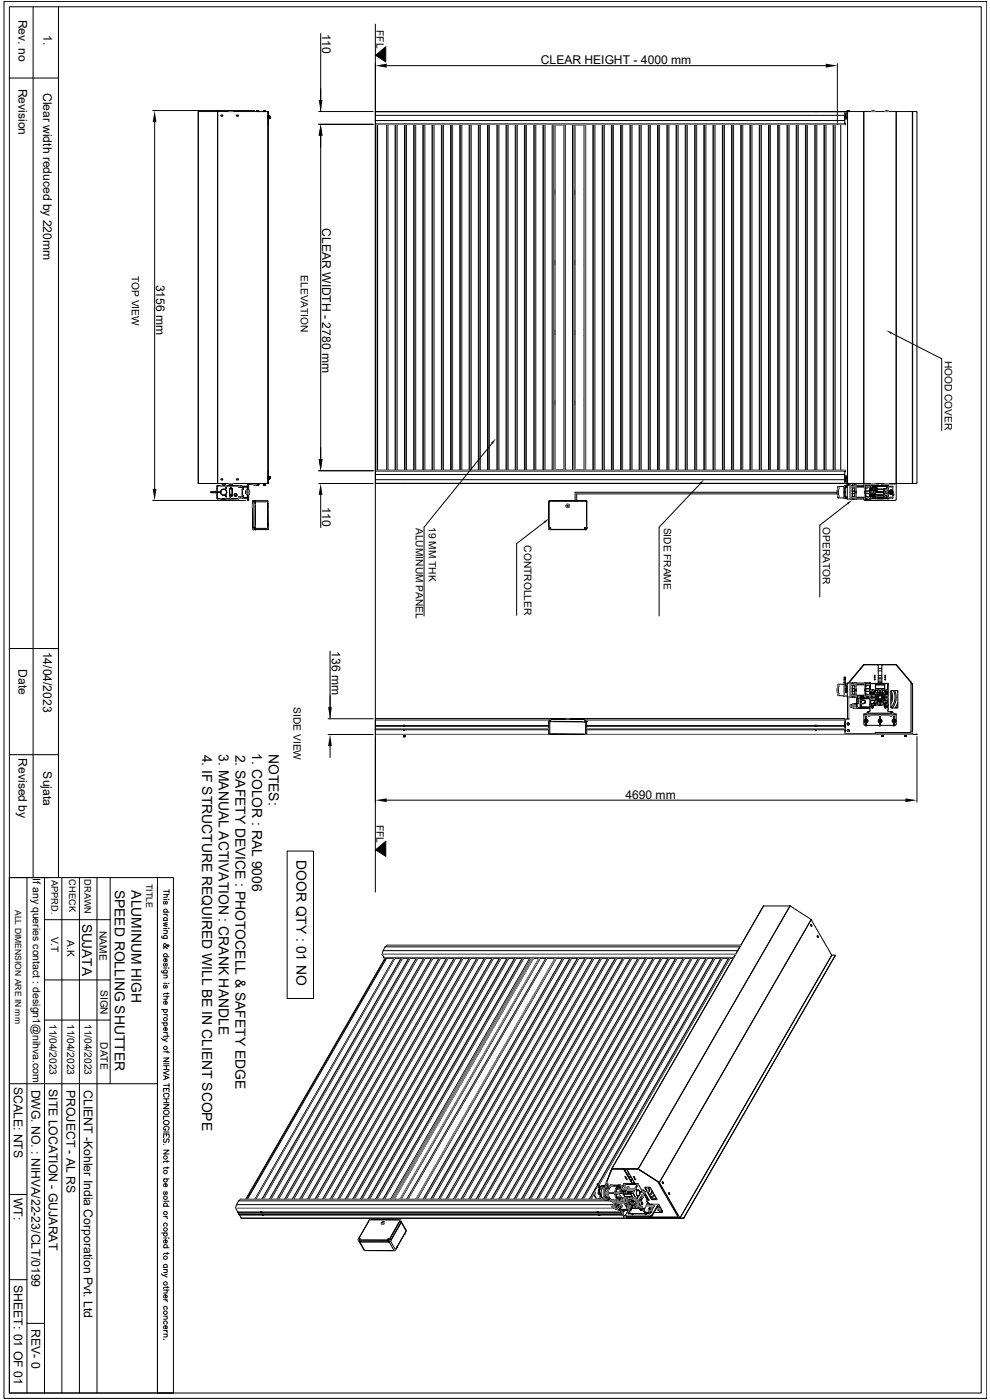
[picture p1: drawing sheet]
<svg xmlns="http://www.w3.org/2000/svg" width="210mm" height="297mm" viewBox="0 0 210 297" stroke-linecap="round" stroke-linejoin="round" font-family="sans-serif">
<defs><g id="words">
<g font-size="2.9">
<text x="42.9" y="160.1" transform="rotate(90 42.9 160.1)">4. IF STRUCTURE REQUIRED WILL BE IN CLIENT SCOPE</text>
<text x="46.4" y="160.1" transform="rotate(90 46.4 160.1)">3. MANUAL ACTIVATION : CRANK HANDLE</text>
<text x="50" y="160.1" transform="rotate(90 50 160.1)">2. SAFETY DEVICE : PHOTOCELL &amp; SAFETY EDGE</text>
<text x="53.5" y="159.8" transform="rotate(90 53.5 159.8)">1. COLOR : RAL 9006</text>
<text x="57.1" y="159.9" transform="rotate(90 57.1 159.9)">NOTES:</text>
<text x="62.9" y="182.5" transform="rotate(90 62.9 182.5)">DOOR QTY : 01 NO</text>
<text x="24.3" y="188.8" transform="rotate(90 24.3 188.8)">SPEED ROLLING SHUTTER</text>
<text x="27.9" y="188.9" transform="rotate(90 27.9 188.9)">ALUMINUM HIGH</text>
<text x="17.4" y="196" transform="rotate(90 17.4 196)">SUJATA</text>
</g>
<g font-size="2.6">
<text x="3.9" y="4.1" transform="rotate(90 3.9 4.1)">Rev. no</text>
<text x="9.2" y="7.5" transform="rotate(90 9.2 7.5)">1.</text>
<text x="68.4" y="7.2" transform="rotate(90 68.4 7.2)">110</text>
<text x="114.7" y="13.6">CLEAR HEIGHT - 4000 mm</text>
<text x="3.9" y="18.8" transform="rotate(90 3.9 18.8)">Revision</text>
<text x="9.2" y="19.7" transform="rotate(90 9.2 19.7)">Clear width reduced by 220mm</text>
<text x="68.4" y="48.5" transform="rotate(90 68.4 48.5)">CLEAR WIDTH - 2780 mm</text>
<text x="33.1" y="60.4" transform="rotate(90 33.1 60.4)">3156 mm</text>
<text x="68.4" y="107.5" transform="rotate(90 68.4 107.5)">110</text>
<text x="3.9" y="142" transform="rotate(90 3.9 142)">Date</text>
<text x="9.2" y="138.3" transform="rotate(90 9.2 138.3)">14/04/2023</text>
<text x="70.4" y="138.2" transform="rotate(90 70.4 138.2)">136 mm</text>
<text x="3.9" y="160.9" transform="rotate(90 3.9 160.9)">Revised by</text>
<text x="9.2" y="163.7" transform="rotate(90 9.2 163.7)">Sujata</text>
<text x="132.7" y="169.4">4690 mm</text>
<text x="3" y="230.6" transform="rotate(90 3 230.6)">SCALE: NTS</text>
<text x="6.7" y="231.1" transform="rotate(90 6.7 231.1)">DWG. NO. : NIHVA/22-23/CLT/0199</text>
<text x="10.4" y="231" transform="rotate(90 10.4 231)">SITE LOCATION - GUJARAT</text>
<text x="14.1" y="231.2" transform="rotate(90 14.1 231.2)">PROJECT - AL RS</text>
<text x="17.8" y="231.2" transform="rotate(90 17.8 231.2)">CLIENT -Kohler India Corporation Pvt. Ltd</text>
<text x="3" y="254.1" transform="rotate(90 3 254.1)">WT:</text>
<text x="3" y="272.6" transform="rotate(90 3 272.6)">SHEET: 01 OF 01</text>
<text x="6.7" y="281.9" transform="rotate(90 6.7 281.9)">REV- 0</text>
</g>
<g font-size="2.2">
<text x="79.8" y="6.4" transform="rotate(90 79.8 6.4)">FFL</text>
<text x="27.9" y="58.5" transform="rotate(90 27.9 58.5)">TOP VIEW</text>
<text x="63.8" y="58.4" transform="rotate(90 63.8 58.4)">ELEVATION</text>
<text x="200.4" y="76.5" transform="rotate(90 200.4 76.5)">HOOD COVER</text>
<text x="88.2" y="112" transform="rotate(90 88.2 112)">ALUMINUM PANEL</text>
<text x="91" y="111.8" transform="rotate(90 91 111.8)">19 MM THK</text>
<text x="140.8" y="111.9" transform="rotate(90 140.8 111.9)">SIDE FRAME</text>
<text x="174.5" y="111.9" transform="rotate(90 174.5 111.9)">OPERATOR</text>
<text x="111.2" y="115.7" transform="rotate(90 111.2 115.7)">CONTROLLER</text>
<text x="62.3" y="150.1" transform="rotate(90 62.3 150.1)">SIDE VIEW</text>
<text x="79.8" y="175" transform="rotate(90 79.8 175)">FFL</text>
<text x="6.9" y="186.3" transform="rotate(90 6.9 186.3)">If any queries contact : design1@nihva.com</text>
<text x="21.1" y="197.5" transform="rotate(90 21.1 197.5)">NAME</text>
<text x="10.8" y="198.7" transform="rotate(90 10.8 198.7)">V.T</text>
<text x="14.2" y="199.5" transform="rotate(90 14.2 199.5)">A.K</text>
<text x="21.3" y="210" transform="rotate(90 21.3 210)">SIGN</text>
<text x="10.5" y="217.2" transform="rotate(90 10.5 217.2)">11/04/2023</text>
<text x="14.2" y="217.2" transform="rotate(90 14.2 217.2)">11/04/2023</text>
<text x="17.9" y="217.2" transform="rotate(90 17.9 217.2)">11/04/2023</text>
<text x="21.3" y="221.1" transform="rotate(90 21.3 221.1)">DATE</text>
</g>
<g font-size="1.9">
<text x="10.9" y="186.7" transform="rotate(90 10.9 186.7)">APPRD.</text>
<text x="14.6" y="186.6" transform="rotate(90 14.6 186.6)">CHECK</text>
<text x="17.9" y="186.5" transform="rotate(90 17.9 186.5)">DRAWN</text>
<text x="31" y="187.5" transform="rotate(90 31 187.5)">TITLE</text>
</g>
<text font-size="1.8" x="3.2" y="193.1" transform="rotate(90 3.2 193.1)">ALL DIMENSION ARE IN mm</text>
</g></defs>
<g fill="none" stroke="#000" stroke-width=".21">
<path d="M.8 .3h208.5v296.4h-208.5zM2 1.4h206.2v294.1h-206.2zM79.6 13.5v12.8h99.7M82 13.9h93.2M177.6 13.5v12.5M32.4 23.5h21.6M32.8 25.9v77.8M42.1 23.7h14.8v78.9h-14.8zM46.1 23.7v78.9M46.2 23.7v78.9M46.9 24.4l.4 .1-.4 .1zM48.6 23.6h.8"/>
<path d="M48.9 23.5l-.1 .1M48.9 23.5l-.2 .1M48.9 23.5h.2M49.1 23.5l.1 .1M49.1 23.5h.1M50.2 24.4h.4v.2h-.4zM54.4 23.5h.3M54.4 23.5v.2h.3M54.4 23.5h.1M54.4 23.5h.5M54.7 23.5h.2M54.7 23.5v.2"/>
<path d="M54.9 23.5v.2h-.2M54.9 23.5h.1M55.9 23.5h.1M55.9 23.5h.4M56 23.5h.3M56 23.5h-.2v.2h.2M56 23.5v.2M56.3 23.5v.2h-.3M56.3 23.5h.1M56.9 23.8h.1M56.9 23.7v78.9M56.9 24.9v.2h.5"/>
<path d="M56.9 24.9l.1 .2v-.2M56.9 24.6v.3M56.9 24.7v.1M56.9 26.3h.1M56.9 23.7h.1M56.9 24.9h.5M56.9 24.6h.3M56.9 24.6l.1 .3M56.9 24.9v.2zM57 24.9v.2M57 24.7v.1M57 24.9v.2v-.2"/>
<path d="M57 24.9l.1 .2v-.2M57 24.9v.2l.1-.2M57 24.6v.3M57 24.6l.1 .3M57.1 24.9v.2M57.1 24.6v.3M57.1 24.7v.1M57.1 24.9l.1 .2v-.2M57.2 24.9v.2v-.2M57.2 24.6v.2M57.2 24.7v.1M57.2 24.9l.1 .2v-.2"/>
<path d="M57.2 24.9v.2M57.3 24.9v.2l-.1-.2M57.3 24.9v.2zM57.3 24.9l.1 .2M57.4 24.9v.2M67.6 26.4h11.6M68 28.8v68.6M79.6 23.7h114.8l.1 .1v78.7l-114.9 .1M79.6 26.4h99.7M79.6 23.7h99.6v2.6M79.6 25.6h99.6M79.6 24.5h99.6"/>
<path d="M79.7 26.4v73.4M80.1 26.4v73.4M82.1 26.4v73.4M82.3 26.4v73.4M83.8 26.4v73.4M84 26.4v73.4M84.1 26.4v73.4M84.2 26.4v73.4M85.8 26.4v73.4M86 26.4v73.4M86.2 26.4v73.4M87.8 26.4v73.4"/>
<path d="M87.9 26.4v73.4M88 26.4v73.4M88.2 26.4v73.4M89.7 26.4v73.4M89.9 26.4v73.4M90 26.4v73.4M90.1 26.4v73.4M91.7 26.4v73.4M91.9 26.4v73.4M92.1 26.4v73.4M93.6 26.4v73.4M93.8 26.4v73.4"/>
<path d="M93.9 26.4v73.4M94.1 26.4v73.4M95.6 26.4v73.4M95.8 26.4v73.4M96 26.4v73.4M97.5 26.4v73.4M97.7 26.4v73.4M97.8 26.4v73.4M98 26.4v73.4M99.5 26.4v73.4M99.7 26.4v73.4M99.9 26.4v73.4"/>
<path d="M101.5 26.4v73.4M101.6 26.4v73.4M101.7 26.4v73.4M101.9 26.4v73.4M103.4 26.4v73.4M103.6 26.4v73.4M103.7 26.4v73.4M103.8 26.4v73.4M105.4 26.4v73.4M105.6 26.4v73.4M105.8 26.4v73.4M107.4 26.4v73.4"/>
<path d="M107.5 26.4v73.4M107.6 26.4v73.4M107.8 26.4v73.4M109.3 26.4v73.4M109.5 26.4v73.4M109.6 26.4v73.4M109.7 26.4v73.4M111.3 26.4v73.4M111.5 26.4v73.4M111.7 26.4v73.4M113.2 26.4v73.4M113.4 26.4v73.4"/>
<path d="M113.5 26.4v73.4M113.7 26.4v73.4M115.2 26.4v73.4M115.4 26.4v73.4M115.6 26.4v73.4M117.1 26.4v73.4M117.3 26.4v73.4M117.5 26.4v73.4M117.7 26.4v73.4M117.7 26.5h1.9M119.6 26.5v73.2M119.8 26.4v73.4"/>
<path d="M119.9 26.4v73.4M121.5 26.4v73.4M121.7 26.4v73.4M121.8 26.4v73.4M122 26.4v73.4M122 26.5h2M123.9 26.5v73.2M124.1 26.4v73.4M124.2 26.4v73.4M125.8 26.4v73.4M126 26.4v73.4M126.2 26.4v73.4"/>
<path d="M127.8 26.4v73.4M127.9 26.4v73.4M128 26.4v73.4M128.2 26.4v73.4M129.7 26.4v73.4M129.9 26.4v73.4M130 26.4v73.4M130.1 26.4v73.4M131.7 26.4v73.4M131.9 26.4v73.4M132.1 26.4v73.4M133.6 26.4v73.4"/>
<path d="M133.8 26.4v73.4M133.9 26.4v73.4M134.1 26.4v73.4M135.6 26.4v73.4M135.8 26.4v73.4M136 26.4v73.4M137.5 26.4v73.4M137.8 26.4v73.4M138 26.4v73.4M139.5 26.4v73.4M139.7 26.4v73.4M139.9 26.4v73.4"/>
<path d="M141.5 26.4v73.4M141.6 26.4v73.4M141.7 26.4v73.4M141.9 26.4v73.4M143.4 26.4v73.4M143.6 26.4v73.4M143.7 26.4v73.4M143.8 26.4v73.4M145.4 26.4v73.4M145.6 26.4v73.4M145.8 26.4v73.4M147.4 26.4v73.4"/>
<path d="M147.5 26.4v73.4M147.6 26.4v73.4M147.8 26.4v73.4M149.3 26.4v73.4M149.5 26.4v73.4M149.6 26.4v73.4M149.7 26.4v73.4M151.3 26.4v73.4M151.5 26.4v73.4M151.7 26.4v73.4M153.2 26.4v73.4M153.4 26.4v73.4"/>
<path d="M153.5 26.4v73.4M153.7 26.4v73.4M155.2 26.4v73.4M155.4 26.4v73.4M155.6 26.4v73.4M157.1 26.4v73.4M157.4 26.4v73.4M157.6 26.4v73.4M159.1 26.4v73.4M159.3 26.4v73.4M159.5 26.4v73.4M161.1 26.4v73.4"/>
<path d="M161.2 26.4v73.4M161.3 26.4v73.4M161.5 26.4v73.4M163 26.4v73.4M163.2 26.4v73.4M163.3 26.4v73.4M163.4 26.4v73.4M165 26.4v73.4M165.2 26.4v73.4M165.4 26.4v73.4M167 26.4v73.4M167.1 26.4v73.4"/>
<path d="M167.2 26.4v73.4M167.4 26.4v73.4M168.9 26.4v73.4M169.1 26.4v73.4M169.2 26.4v73.4M169.3 26.4v73.4M170.9 26.4v73.4M171.1 26.4v73.4M171.3 26.4v73.4M172.8 26.4v73.4M173 26.4v73.4M173.1 26.4v73.4"/>
<path d="M173.3 26.4v73.4M174.8 26.4v73.4M175 26.4v73.4M175.2 26.4v73.4M176.7 26.4v73.4M177 26.4v73.4M177.2 26.4v73.4M178.4 26.4v73.4M179.2 26.4h.1M179.2 26.2h.1M179.2 25.3h.6M179.2 25h.6"/>
<path d="M179.2 24.8h.6M179.2 24h.4M179.2 23.8l.3 .1M179.2 26.4h-99.6v73.4h99.6l.1 .1M179.2 23.8h.1M179.2 26.2v.2M179.3 26.3l-.1 .1M179.3 26.2l-.1 .1M179.3 26.2l-.1 .2M179.4 23.7v.1h.4M179.4 24v.8M179.6 23.7v1.1"/>
<path d="M179.7 23.5h.1M179.7 23.5h.5M179.8 23.5h-.1l.1 79.1M179.8 23.5h.2M179.8 23.5v.2M180 23.5h.2M180 23.5l.1 .2M180.2 23.5h.1M180.2 23.5v.2M183.2 23.7v78.9M183.3 23.7v79.3M184.9 23.6h.8"/>
<path d="M185.1 23.5l-.1 .1M185.1 23.5h.1M185.2 23.5h.1M185.4 23.5l.1 .1M187.7 23.6h.9M187.9 23.6l.1-.1 .3 .1M190.1 23.7v82.2l-.2 .3h-6.4l-.2-.3M193.5 23.7v78.9M193.6 23.7v78.9M117.7 56.3h.1M117.7 55h.1M117.7 40.1h.1"/>
<path d="M117.7 41.4h.1M119.6 56.3h.1M119.6 55h.1M119.6 40.1h.1M119.6 41.4h.1M122 56.3h.1M122 55h.1M122 40.1h.1M122 41.4h.1M123.9 56.3h.1M123.9 55h.1M123.9 40.1h.1"/>
<path d="M123.9 41.4h.1M117.7 71.2h.1M117.7 69.9h.1M119.6 71.2h.1M119.6 69.9h.1M122 71.2h.1M122 69.9h.1M123.9 71.2h.1M123.9 69.9h.1M56.9 99.9h.1M67.6 99.9h11.6M79.6 99.8h99.7v.2"/>
<path d="M79.6 99.9h99.7M117.7 86.1h.1M117.7 84.8h.1M119.6 86.1h.1M119.6 84.8h.1M122 86.1h.1M122 84.8h.1M123.9 86.1h.1M123.9 84.8h.1M179.2 99.9h.1M179.2 99.8v.1M179.2 99.9v.1"/>
<path d="M179.3 100h-.1M32.4 106.2h19.7M44.7 104.3h1.1v.2h-1.1zM44.7 104.4h.6M45.3 104.3v.2M46 104.4l.1 .5M46 104.2v.2M46 104.4v.3M46 104.4v.2M46 104.7l.1 .3M46 104.7l.1 .4M46 104.7h.1"/>
<path d="M46 104.1h.1M46 104.4h.1M46 104.1v.6M46.1 103.6l-.1 .1a1.62 1.62 0 0 0 .1 1.5M46.1 103.9l-.1 .5M46.1 103.8l-.1 .3M46.1 105.7h.1M46.1 104.4h.1M46.1 104.5h.1M46.1 105.6h.1M46.1 103.3h.1M46.1 103.1v2.6"/>
<path d="M46.1 103h4.5M46.1 105.8h2.8M46.4 104.5h.1M46.3 104.4l.1 .1zM46.6 104.5h.1M46.8 105.8l.4 .1M46.8 104.4a.64 .64 0 0 1 .7-.6 .64 .64 0 0 1 .6 .6M46.8 104.4a.64 .64 0 0 0 .7 .6 .64 .64 0 0 0 .6-.6M46.8 104.4a.64 .64 0 0 0 .7 .7 .64 .64 0 0 0 .6-.7M46.9 101.6l.4 .1-.4 .1zM46.9 105.8h1M46.9 103h1"/>
<path d="M47.2 105.9h.5M47.2 103h-.4M47.2 103h.1M47.2 105.9h.6M47.2 103h.5M47.7 102.9l-.5 .1M47.7 103h.1M47.7 102.9l.1 .1M47.8 102.9l.3 .1h-.3M47.8 105.9l.3-.1zM47.8 102.9l-1 .1M47.8 105.9h-.1"/>
<path d="M47.8 105.2h.1zM47.9 103.7h.1M47.8 103.6l.1 .1zM47.8 105.2h.2zM48 105.3v.2zM48 103.4v.1zM48 105.3v.1zM48.2 103h1.6M48.4 105.8h1.2M48.6 102.6h.8M48.6 102.6v.4M48.7 103.8a.32 .32 0 0 1 .3-.3 .32 .32 0 0 1 .3 .3"/>
<path d="M48.7 105l.2 .3 .3-.1 .1-.2M48.7 103.8l.2-.3h.2l.2 .3M48.7 105h.1M48.7 103.8h.1M48.7 103.8v1.2M48.7 105a.32 .32 0 0 0 .3 .3 .32 .32 0 0 0 .3-.3M48.7 102.6l.2 .1 .3-.1M48.7 103l.1-.2 .1 .2M48.8 105.8h1.8M48.8 103h.1M48.9 105.7v-.2l.1 .2M48.9 102.9l-.1 .1"/>
<path d="M48.9 104.9h.2v.2h-.2zM48.9 105h.2zM49.3 105h.1M49.3 103.8h.1M49.3 103.8v1.2M49.3 103.8a.28 .28 0 0 0-.3-.3 .28 .28 0 0 0-.3 .3v1.2a.28 .28 0 0 0 .3 .3 .28 .28 0 0 0 .3-.3M49.4 102.6v.4M49.8 104.8h.4v.4h-.4zM50.1 101.7l.4-.1 .1 .2zM50.6 105.5v.2M50.6 103.2h1.3M50.8 103.3h.3z"/>
<path d="M50.8 105.5h.3zM50.8 105.6h.3M50.8 105.5h.1M50.9 103.3l.6 .1M50.9 103.1h.3M50.9 103.2h.2M50.9 105.7h.4M51 103.1h.2M51 105.7h.2zM51 105.7h.1M51 103.1h.1M51.1 103.2h-.3v.1h.3"/>
<path d="M51.1 103.2h.1M51.1 105.6h.8M51.1 103.2v.1M51.1 103.3h.3M51.1 103.3h.3zM51.1 105.5h.3zM51.2 105.7h-.3h1M51.2 103.1h.1M51.3 105.7h-.1M51.4 105.7h-.2M51.4 103.3h.1M51.4 105.5h-.6v.2l.3-.1"/>
<path d="M51.4 103.8v1.3M51.5 105.4h.1M51.5 103.4h.1M51.5 103.4l-.1 1.7h.1M51.5 105.1h.1M51.5 105.2h.1M51.5 103.7h.1M51.5 105.5h-.6M51.5 105.1v.4M51.5 105.5h-.9v.2h.4M51.9 103.3h.1M51.9 105.6h.1"/>
<path d="M51.9 103.2h.1M51.9 105.7h.1M51.9 103.3h-1.3v-.2v.2M51.9 103.2v.1M51.9 105.6v.1M52 105.7h.2M52 103.2h.2M52 103.3h.2M52 105.6h.2M52 103.2v.1M52 105.6v.1M52.1 104.3h.1"/>
<path d="M52.1 104.4v-.2h.2v.2M52.1 104.4v.2M52.1 104.4h.2M52.1 104.2v.4M52.2 103.3h.1M52.2 105.6h.1M52.2 105.7h.1M52.2 103.2h.1M52.2 103.2v.1M52.2 105.6v.1M52.3 103.3h.2v2.2l-.2 .1M52.3 103.2l.2 .2"/>
<path d="M52.3 103.2v.1M52.3 105.6v.1M52.3 104.4v.2h-.2M52.3 104.2h.1M52.4 104v.9M52.5 104.3h.1M52.5 104.6h.1M52.5 104v.9M52.5 103.9h.1M52.5 104.9h.1M52.5 105.5l-.2 .2M52.5 105.9h.2"/>
<path d="M52.7 104l.1 .9M52.7 104.9h.2M52.8 102.6l-.3 .2v3.4h.2l.1-3.4 2.1-.1v-.1M52.9 104.1v.6M53.6 107v.7zM53.6 107.7h.1M53.6 107h.1M53.6 106.3v.2M53.6 112.3v.1M53.6 106.5h.5M53.6 112.3l3.3 .1M53.6 106.5v5.4l.5 .1"/>
<path d="M53.6 106.5v.5M53.6 107.7v4.6M53.6 107v.7M53.6 106.3l.5-.1v.3M53.6 106.3h.1M53.6 112.3l.1 .1M53.6 102.8h1.3M53.6 106.5l.1 5.4M53.7 112h.1M53.7 106.3h-.1M53.7 112v.1M53.8 102.8v.1h.4l.1-.1"/>
<path d="M54.1 112h.1M54.1 106.8l.1 .2M54.1 106.5v5.5M54.1 111.8h.1M54.1 106.2v.6M54.1 111.9v.1M54.1 111.8v.2M54.2 106.5v5.9M54.2 106.2v.3M54.2 111.6v.2M54.2 106.5h2.7M54.2 111.9h-.5"/>
<path d="M54.4 103h.5M54.7 102.8l-.3 .2h.3M54.7 102.8h.2v.2h-.2M54.7 102.8v.2M54.7 102.6v.1M55.9 102.8h.4M55.9 103h.4M56 102.6h.2zM56 102.6h.2M56 102.6h.1M56 102.8h-.1v.2h.1M56 102.8h.3l-.1 .2h-.2"/>
<path d="M56 102.8v.2M56.2 102.6l-.2 .1h.2M56.2 102.6h-.2M56.2 102.6h.1M56.8 107.3h.1M56.8 111.2h.1M56.8 106.2l.1 5zM56.8 106.2l-3.2 .1M56.8 106.8h.1M56.9 111.3l-.1 1.1 .1-1.1M56.9 102.4h.1M56.9 112.2v.1"/>
<path d="M56.9 107.4v4.4M56.9 106.8v.6M56.9 112.1h-3.3v.2M56.9 101.1v.2M56.9 101.1v.2h.5M56.9 101.3h.1M56.9 101.4v.2M56.9 101.3v.3M56.9 102.5h.1M56.9 101.1h.5v.2M56.9 101.3h.5M56.9 101.6h.3"/>
<path d="M56.9 101.3l.1 .3M57 101.1v.2M57 101.3v.3M57 101.1l.1 .2M57 101.3l.1 .3M57.1 101.1v.2M57.1 101.1v.2v-.2M57.1 101.3v.3M57.1 101.1l.1 .2M57.1 101.1l.1 .2zM57.2 101.1v.2v-.2M57.2 101.3v.1"/>
<path d="M57.2 101.4v.2M57.2 101.4h.1M57.2 101.3v.3M57.2 101.1l.1 .2M57.3 101.1v.2M57.3 101.1v.2v-.2M57.3 101.1l.1 .2M79.6 101.8h99.6M79.6 100.7h99.6M116.4 112.1l.2 .3M116.4 106.5l.2-.3h7.6l.3 .3M116.4 106.5h.1"/>
<path d="M116.4 106.5v5.6M116.4 112.1h.1M116.4 112h.1M116.4 111.9h.4v.5M116.5 112.1l.1 .2M116.5 112.3l.1 .1M116.5 106.5v5.4M116.5 112v.1M116.5 112h.3M116.6 106.3h-.2v5.8M116.6 106.3l-.1 .2M116.6 106.3h.1"/>
<path d="M116.6 112.3v.1M116.6 112.4h7.7M116.6 106.3h7.7M116.8 112.3h.1M116.8 112.1h.1M120.1 107.4l.2 .2M120.1 107.4l.3 .3M120.1 107.4h.1M120.3 107.2h.3v.3h-.3zM120.4 107l.3 .3M120.4 107l-.3 .4M120.4 107.2l-.1 .2h.3"/>
<path d="M120.4 107.2h.1M120.4 107.2l.2 .2M120.5 107.7h.1M120.7 107.1h-.4l-.2 .3M124.1 112.1v.2zM124.1 112h.3M124.2 106.3l.3 .2M124.2 106.3l.2 .2M124.2 106.3h.1M124.2 112.3v.1M124.4 112.1l-.2 .2M124.4 106.5h.1"/>
<path d="M124.4 106.5v5.4M124.4 112v.1M124.4 112.1h.1M124.5 112.1l-.3 .3M124.5 106.5v5.6M124.5 111.9l-.1 .1M124.5 111.9h-.4v.5M177.6 104.8l.1 .7M177.6 104.8h.1M177.7 104.1v.6M177.7 105.1h.1M177.7 105.5l.1 .1"/>
<path d="M177.7 105l.1 .1M177.7 103.3l-.1 1.5M177.7 103.5h.2M177.7 105.3l.1 .1M177.7 105h.1M177.7 103.8h.1M177.7 105.3h.2M177.7 105.3h.1M177.7 103.3v.2M177.7 103.8v1.2M177.7 105.3v.2M177.7 105v.3"/>
<path d="M177.7 103.5v.3M177.8 105.1v.2M177.8 103.6v.1M177.8 103.7h.1M177.8 103.7l-.1 .1M177.8 103.5l.1 .2v-.2M177.8 103.5h.1M177.8 105.4h.1M177.8 105.6l1.3 .1M177.8 105.1l.1 .1M177.8 105.4v.2M177.8 103.7v1.4"/>
<path d="M177.9 105.2v.2M177.9 105.2v.2l-.1-.1M179.1 104.4v1.3M179.1 105.7h.1M179.1 103.2l-1.4 .1M179.1 104.4v1.1l.1 .2M179.1 103.1v.1M179.2 105.6v.1M179.2 104.3l.2 .1-.1 .1-.2-.1zM179.2 103.1v.2M179.2 100.1h.1M179.2 101h.6"/>
<path d="M179.2 102.5v-2.6h-99.6v2.6h99.6M179.2 101.2h.6M179.2 101.4h.6M179.2 102.2h.4M179.2 103.2l-.1 .1v1.1v-1.2M179.2 103.2v-.2h.4v.4h-.1M179.2 103.2h.3v.2M179.2 102.4h.1M179.2 100h.1M179.3 104.4v1l.2 .2M179.3 105.3l.2 .2M179.4 101.4v.8"/>
<path d="M179.5 102.3l-.3 .1M179.5 103.3l-.2 .1v1M179.5 103.4l-.2 .2M179.5 105.5h.1v.3h-.4v-.1M179.5 105.5v.2h-.3M179.5 105.5h.1M179.5 103.3h.1M179.6 105.7h.1M179.6 103.1h.1M179.6 101.4v1.2M179.7 103h.1M179.7 102.8v.2"/>
<path d="M179.7 102.8h.1M179.7 102.8h.5M179.8 102.4h-.4v.2M179.8 102.6h.2M179.8 102.8h.3M179.8 102.6h.1M179.8 102.7h.3M179.8 102.8v.2M180 102.6h-.2h.2M180 102.6h-.2M180 102.6l-.2 .1M180 102.6h.1"/>
<path d="M180.1 102.8l.1 .2M180.1 102.8v.2M180.3 104.4h.1M180.3 103.4h.1M180.3 103v2.9M180.8 103.4v.7M180.8 104.7v.7M180.8 105.5v.4M180.8 105.4v.1M180.8 103.3v.1M180.8 105.4l.5 .1M180.8 103.3h.1"/>
<path d="M180.8 104.7h.8M180.8 105.9h.8M180.8 102.9h.8M180.8 103.4h.5l-.4 .1M180.8 105.5h.1M180.8 104.1h.8M180.8 104.6h.8M180.8 104.1v.6M180.8 104.7h.1M180.8 103h-1.1v2.9h1.1M180.9 103.5l.4 .1M180.9 103.5h.1"/>
<path d="M180.9 105.4h.1M180.9 105.6h.1M180.9 103.3h.1M180.9 103.5h.5M180.9 105.6h.3M180.9 103.3h.3M180.9 105.4h.5M180.9 105.6l.4 .1M181.2 105.5v.1M181.2 103.3l.1 .1h-.5M181.3 103.6v1.6M181.3 103.1v-.2l-.5 .1v.3"/>
<path d="M181.3 105.7v.2M181.3 105.2l-.4 .2M181.3 103.2l-.1 .1M181.3 105.7h.1M181.3 103.1h.3l-.1 .5M181.3 103.2l2.5 .1M181.3 105.2h.1M181.3 103.1v.6h.2v-.6M181.3 103.6h.1M181.3 103.3h.3M181.3 103.1l-.4 .2M181.5 105.2v.5"/>
<path d="M181.5 105.7v-.5h-.2v.5h.3M181.6 103.2v-.2h1.8v.2M181.6 105.6v.3h1.8M181.6 104.7v.8h1.8M181.6 104.1v.6M183.4 103.3v.8M183.4 104.7v.8M183.4 105.6v.3h1.2M183.4 105.7h.3M183.4 104.7h1.2M183.4 102.9h1.2M183.4 104.1h1.2"/>
<path d="M183.4 104.6h1.2M183.4 104.1v.6M183.4 103.3h.3M183.4 103.3h-1.8v.8M183.4 105.2v.5M183.4 105.7v-.5h.2v.5M183.4 103.1v.6h.2v-.6M183.6 105.7v.2M183.6 103.6v1.6M183.6 105.2l.5 .2M183.6 103.5h.5l-.5 .1M183.6 105.5l.2 .1h-2.6"/>
<path d="M183.6 105.7h.1M183.6 105.2h.1M183.6 103.1v.5M183.6 105.2v.5M183.6 103.6h.1M183.6 103.1l.5 .2h-.3M183.6 105.4h.5M183.6 103.4h.9M183.6 103.2l.4 .1M183.7 103.1h-.3v.5M183.8 103.3h-.2M183.8 105.6h.3l-.5 .1"/>
<path d="M184 105.6l-.4 .1M184.1 105.4h-.1M184.5 104.2l.1 .2M184.5 103.4v.7M184.5 103l-.9-.1v.2M184.5 105.5h.1M184.5 103.3v.1M184.5 105.5v.4M184.5 103v.3M184.5 103h.2M184.5 105.4h-.9h1M184.5 103.3h.1"/>
<path d="M184.5 104.1v.1M184.6 103v1.1M184.6 104.2v.2M184.6 104.4l.1 1.5M184.6 104.4l-.1 1M184.6 104.1v.1M184.6 104.4h.1M184.6 104.4v.5M184.6 103.9v.5M184.6 103h3.8M184.6 103.5h.1M184.6 103.4h-1l.4 .1"/>
<path d="M184.7 103.2h.1M184.7 104.4h.1M184.7 105.6l.1 .1zM184.7 103.2h.1zM184.7 104.4v.1zM184.8 104.4v1.2M184.8 105.6v.1M184.8 104.3l.1 .2M184.8 104.2v.1M184.8 103.7v.1M184.8 103.6v.2M184.8 105.2v.1"/>
<path d="M184.8 104.6v.2h.7M184.8 105.1v.1M184.8 105.2h.1M184.8 104l.5 .1M184.8 103.9l.5 .1M184.8 103.9h.5M184.8 104.6l.1 .9M184.8 103.3h.1M184.8 104.4h.1M184.8 103.7h.6M184.8 104.3h.1M184.8 104.6h.3"/>
<path d="M184.8 105.6h.1M184.8 103.3v1M184.8 104.2h.3M184.8 104.9h.7M184.8 105.7h.1M184.8 103.2v1.2M184.8 103.2v.1M184.8 105.5l.1 .1M184.8 104.1v.1M184.8 105v.3h.7M184.8 103.2h3.4M184.8 104h.1"/>
<path d="M184.9 105.5l-.1 .2M184.9 105.6v.1M184.9 102.6h.8M184.9 105.8h.2M184.9 103.1l-.1 .1M184.9 103.2h-.1M184.9 103.2v.1M184.9 105.7h3.2M184.9 103.2h3.2M185 102.6l.1 .1 .4-.1M185 104.2l.1 .1M185 105.3v.3"/>
<path d="M185 103.2v.3l.1-.2M185 103.3h.1M185 103.2l.1 .1M185.1 104.3h-.3v.6M185.1 104.3v.2M185.1 104.3l-.1 .3M185.1 104.5l-.1 .1M185.1 103.3l-.3 .1v.5M185.1 105.5l-.1 .1M185.1 105.5l-.1 .2M185.1 103.3h.1M185.1 105.5h.1"/>
<path d="M185.1 104.5h2.9M185.1 104.4h2.9M185.1 105.3v.2M185.3 103.8v.1M185.3 104.1h.1M185.3 104.1h-.5v.1M185.3 103.8h.1M185.3 103.7v.1M185.3 104.1h.2M185.3 103.8v.3M185.4 103.5h.1M185.4 104.5v.3"/>
<path d="M185.4 104.1l.1 .1M185.4 104.1v.3M185.4 105.3h-.6l.3 .2M185.5 103.5h-.7v.2M185.5 104.5v.3M185.5 104.8v.1M185.5 104.9v.4l.2-.3h1.9M185.5 104.2h.1M185.5 104.8l-.7 .1M185.5 104.2v.2M185.5 104.1h.1M185.5 105.1h-.7v-.1h.7l-.1 .3"/>
<path d="M185.5 104.2l2.2 .1M185.5 103.6h.3v.3h-.3zM185.5 103.7h.3v.2h-.3zM185.7 105.1l-.3 .2M185.7 105.1h1.9M185.7 104.5v.6M185.8 103.5h-.4l-.1 .3M185.8 103.5l-.2-.1-.3 .3 .1-.2M185.8 103.5h.1M185.8 103.4l-.4 .1M185.9 103.6h.1M185.8 103.5l.2 .1"/>
<path d="M185.8 103.5h-.3l-.2 .3M185.8 103.5l.2 .1zM185.8 103.4v.1M185.8 105.5h1.7M185.8 105.5h.1M185.8 105.5h.2M185.8 103.4l.3 .2M185.9 103h1.6M185.9 105l-.1 .1M185.9 105.5h1.6M186 103.6v.1M186 103.7v.1"/>
<path d="M186 105.1h-.2v.4M186 103.6h.1M186 103.7h.1M186 103.6v.7M186 103.8v.5M186 103.8h.1M186.1 103.6v.2M186.1 103.8h1.5M186.1 103.6l-.1 .2M186.1 103.8v.5M186.1 105.8h1.2M186.3 102.6v.4"/>
<path d="M186.9 102.9l.1 .1M187 103v-.2l-.1 .2M187 103h.1M187.1 102.6v.4M187.5 105.5h.1M187.5 103.8v.5M187.5 104.5v.5M187.5 104.5v1M187.5 105l.2 .2M187.6 105.1h-.1v.4M187.6 105.2h.6M187.6 103.7h.6"/>
<path d="M187.7 104.5v.7M187.7 103.7l-.2 .6M187.7 103.6l-.2 .2h-1.5M187.7 105.2l-.2-.1h-1.6v.4M187.7 103.6h.5M187.7 103.6v.8M187.7 102.6h.9M187.9 102.6l.1 .1 .3-.1M187.9 104.3h.1M188 104.4v.1M188 104.3v.2M188 104.5v.1"/>
<path d="M188 104.3l-.1 .1M188 104.4v.1h-2.9v-.1h2.9M188 104.3h.2M188 104.3v.3M188 104.3h.1M188.1 103.1l.1 .1M188.1 103.2h.1M188.1 103.2l.1 .2M188.1 105.6v.1M188.1 103.2l.1 .1M188.1 105.7h.1M188.2 105.7h-.1"/>
<path d="M188.2 103.2v.1M188.2 103.4v.8M188.2 105.2h-.5M188.2 105.5h.1M188.2 105.5l-.1 .1M188.2 105.6l-3.4 .1M188.2 105.2v.3M188.2 103.3v.1M188.2 103.3l.1 .1M188.2 105.5v.2M188.2 105.5l-.1 .2M188.2 104.5l-.2 .1"/>
<path d="M188.2 105.7h.1M188.2 103.2h.1M188.2 104.4h.1zM188.2 104.3v.2M188.2 104.5h.1M188.2 104.4h.1M188.2 104.6h.1M188.2 103.3h.1M188.2 104.5h.2M188.2 104.3h.1M188.2 104.5l.1 .1M188.2 104.4v.1"/>
<path d="M188.2 103.2l.1 .1zM188.2 105.6l.1 .1zM188.2 104.4l.1 .1zM188.2 104.3l-.1 .1 .1 .2M188.2 104.6v.6M188.3 105.5h-.1M188.3 103.4l-.1 .9M188.3 104.6v.3M188.3 104l-.1 .3M188.3 105.5h.1M188.3 104.6v.9M188.3 104.2l-.4 .1"/>
<path d="M188.3 105.6h.1M188.3 105.7h.1M188.3 103.2h.1M188.3 103.3h.1M188.3 103.7h.1M188.3 105.1h.1M188.3 103.5h.1M188.3 105.2h.1M188.3 103.6h.1M188.3 103.4h.1M188.3 105.3h.1M188.3 103.1v2.6"/>
<path d="M188.4 105.8l-3.8 .1M188.4 103.1h-3.8v2.6h3.8M188.4 104.4h-.2M188.4 105.7h.9M188.4 103.2h.9M188.4 103.3h.9M188.4 105.6h.9M188.4 103.2v.1M188.4 105.6v.1M188.6 105.7l-.3 .1M188.9 104.4h.2M188.9 104.9h.3"/>
<path d="M188.9 104l.1-.1 .2 .1M188.9 104.3h.2v.3h-.2zM188.9 104.3h.2v.2h-.2zM189 104.3h.1M189.3 105.6h.1M189.3 103.2l.1 .1M189.3 103.3h.1M189.3 103.2v.1M189.3 105.6v.1M189.4 104.9l.1-.1 .2 .2h-.3M189.4 105.6l-.1 .1M189.4 103.3v.8"/>
<path d="M189.4 104.7v.9M70 138.1v14.4M69.6 152.5h9.6M69.6 155.8h9.6M70 158.3v2.4M79.6 156.3v13.9M79.6 154.8h6M79.6 155.8h114.9M79.6 154.6h36.8M79.6 154h6M79.7 154.6v1.2M85.6 155.8h.3"/>
<path d="M85.6 155.9h.3M85.6 156h.3M85.6 156.1h.3M85.6 156.3h.3M85.6 156.3h.1M85.6 156.1h.1M85.6 156h.1M85.6 155.9h.1M85.6 153.9h.3v.2h-.3zM85.6 154.7h.3v.2h-.3zM85.7 154.8l.1 .1M85.7 156.2h.2"/>
<path d="M85.7 156.3h.2M85.7 156.3h-.1M85.7 154.8h.1M85.7 154h.1M85.7 154v.1M85.7 153.9v.1M85.7 153.9l.1 .1M85.7 154.7v.1M85.7 154.1h.1M85.7 153.9h.1M85.8 154l-.1 .1M85.8 154h.1"/>
<path d="M85.8 154.7v.1M85.8 154.9h.1M85.8 154.8v.1M85.8 154.8h30.6M85.8 154.7l-.1 .1M85.9 156l-.3 .1M85.9 155.9h-.3M85.9 156.2l-.3 .1M85.9 156.1h-.3M85.9 155.8l-.3 .1M85.9 156.3h-.3M85.9 156.1l-.3 .1h.3"/>
<path d="M85.9 156h-.3l.3 .1M85.9 156h-.3M85.9 155.9l-.3 .1h.3M85.9 156.3h.1M85.9 156.2h.1M85.9 156.1h.1M85.9 156h.1M85.9 155.9h.1M85.9 154.8h30.5M85.9 154h30.5M116.4 155.7l7.8 .1M116.4 153.1h.5"/>
<path d="M116.4 155.7h.2M116.4 153v2.8h1.7M116.4 155.7h.1M116.4 153h.1M116.4 152.6h7.8M116.4 152.6v.4M116.4 152.6h.1M116.4 152.6v.5M116.5 152.5h.1M116.5 152.5l-.1 .1M116.5 155.7v.1M116.5 152.5h3.6"/>
<path d="M116.6 152.5l-.2 .1M116.6 152.5v3.2M116.6 155.7h7.6M116.8 153l7.3 .1M116.8 153.1h7.2M116.8 153v.1M117.7 155.7v.1M117.8 155.7v.1M118.1 155.8h4.6M118.1 155.7v.1M120.1 152.5l4.4 .1M120.1 152.5h.7z"/>
<path d="M120.1 152.5h-40.5v2.1M120.8 152.5h58.4M123.1 155.8h.1M124 153.1h.2M124 153.1h.1M124.1 152.6v.5h-7.3M124.1 152.6l-7.3-.1v.6M124.1 152.6h.4M124.1 153h.1M124.2 155.8h.1M124.2 153.1h.3M124.2 153.1v2.6"/>
<path d="M124.3 155.8h.1M124.4 155.8h.1M124.5 152.6h-.3v.5M124.5 152.6v3.2M124.5 154.8h48.4M124.5 152.6h.1M124.5 154.6h54.9M124.5 154h48.4M124.5 153h.1M124.5 155.7l-.3 .1M173 154.7h.2v.2h-.2zM173 153.9h.2v.2h-.2z"/>
<path d="M173 154.8l.1 .1M173 154l.1 .1M173 154h.1M173 154.8h.1M173 154.8h6.2M173.1 154.7l-.1 .1M173.1 154.7v.1M173.1 153.9v.1M173.1 153.9l-.1 .1M173.1 154.1h.1M173.1 153.9h.1M173.1 154.9h.1"/>
<path d="M173.1 154.8v.1M173.1 154.8h6.3M173.1 154h6.1M173.1 154h.1M173.1 154.8h.1M173.1 154v.1M177.6 146.1v.3M177.6 146.4l.1 .3M177.6 146.4h.1M177.7 146.7l.1 .9h1.2M177.7 147l.2 .1M177.7 147l.1 .1"/>
<path d="M177.7 147.3l.1 .1M177.7 145.8v1.2M177.7 147h.1M177.7 145.8h.1M177.8 147l-.1 .2 .1 .1M177.8 147.3h.1M177.8 147.2h.1M177.8 147.1v.1M177.8 145.5v.1M177.8 145.7h.1M177.8 145.7l-.1 .1M177.8 145.7v1.4"/>
<path d="M177.8 147.1h.1M177.8 145.5h.1M177.8 145.4l-.1 .1M177.8 145.4l.1 .2M177.8 145.4v.1M177.8 147.3v.1M177.8 147.4h.1M177.9 145.5h-.2l.1 .3M177.9 145.4l-.1 .3M177.9 147.1v.3M177.9 147.1l-.1 .2M179 147.6h.1"/>
<path d="M179 147.6v.1M179 147.7h.7M179.1 145.2v2.4M179.1 147.6l-.1 .1M179.1 144.8v.4l.1 .2M179.1 144.8h.2M179.1 144.2h.3v-.5h-.3v1.1M179.1 147.6h.1M179.1 145.2h-1.3l-.1 .8M179.2 145.6v1.3M179.2 144.8h.1M179.2 146.7h.4"/>
<path d="M179.2 146.9h.4M179.2 145.6h.1M179.2 143.7v.5M179.2 145.3v.3M179.2 146.9v.8M179.2 153.4v.1M179.2 152.5v2.1h.2M179.2 154.1h.2M179.2 155.4h.2M179.2 153.5h.2M179.2 155h.2M179.2 153.7l.2 .1"/>
<path d="M179.2 145.4v1.3h.4M179.2 146.1h.4M179.2 145.4h.3M179.2 153.5h.1M179.2 154.9h.1M179.2 153.7h.1M179.3 143.7v.5M179.3 144.8l.2 1.3M179.3 145.1h.4M179.3 144.2v.6M179.4 154.6h-.2v.9l.3 .2h14M179.4 146.3l.1 .1z"/>
<path d="M179.4 154.8l-.2 .1M179.5 145.6h.1v.5M179.6 146.7v.2h-.4M179.6 146.1v.6M179.7 153.7l.2 .1M179.8 153.5l-.1 .2M179.8 154.9v.2M179.8 155.1h.3M179.8 154.9h.3M179.8 147.9v4.5v-4.5M179.8 152.3h.1M179.8 155l.1 .1"/>
<path d="M179.8 152.5h.3h-.5l-.2 .3v2.7l.2 .2M179.8 155h.2v.1zM179.8 153.5h.2v.2h-.2zM179.8 154.9h.2v.2h-.2zM179.9 153.7h.1M179.9 153.5l.1 .1M179.9 153.5v.2l.1-.1M179.9 155.1h.1M179.9 153.5l-.1 .2 .2-.1M180 153.4l.1 .1M180 153.4l-.2 .1M180 154.9l-.2 .1"/>
<path d="M180 154.9v.2M180 154.9l-.2 .1 .2 .1M180 153.5h.1M180 153.6h.1M180.1 153.7l-.2 .1M180.1 153.5v.2M180.1 154.9v.2M180.3 144.9v3M180.5 150.1h-.1v-.6h.4v.6h-.2M180.5 149.5v.6M180.5 150.1h.1M180.6 149.5v.1h.2"/>
<path d="M180.6 149.5h-.1M180.8 149.6l-.3 .2 .1 .1h.2M180.8 150h-.2v.1M180.8 149.6v.1M180.8 149.8v.2h.1M180.8 149.6h.1M180.8 145.4v.7M180.8 146.7v.7M180.8 147.5v.4v-.4M180.8 147.4v.1M180.8 144.9v.3M180.8 149.6v.2"/>
<path d="M180.8 149.8v.2M180.8 145.2v.2M180.8 146.1v.6M180.8 149.7v.1M180.8 147.5h.1M180.8 146.7h.8M180.8 146.1h.8M180.8 146.6h.8M180.8 147.4h.5M180.8 145.4h.5M180.8 145.2h.1M180.8 145.3v.1"/>
<path d="M180.8 149.5v.3M180.8 149.8v.3M180.8 149.8v.2zM180.9 145.4a.47 .47 0 0 1 .4 .7v1.1M180.9 145.4h.1M180.9 147.3v.1M180.9 145.2h.1M180.9 150.1h.1M180.9 149.5h.1M180.9 145.2h.3M180.9 145.4h.5M180.9 147.3h.5"/>
<path d="M181 149.6v.2M181 149.8h.1M181 149.6h.1M181 149.4h.7M181 149.4v.2M181.1 149.8v.4M181.1 150.2l1 .1M181.1 149.4v.4M181.1 149.8h.6M181.2 147.5l-.4 .1 .5 .1M181.3 144.9v.2M181.3 147.2l-.4 .1"/>
<path d="M181.3 147.7v.2M181.3 147.4v.3M181.3 145.3l-.1-.2h.4v.5M181.3 145.2h2.5l-.2 .1M181.3 145.1v.5h.3M181.3 147.2v.5M181.3 147.2l.2-.1v.6M181.3 147.7h.3M181.3 145.2h.3M181.3 147.2h.1M181.3 145.1l-.4 .1M181.5 147.2l.1 .5"/>
<path d="M181.5 145.1v.5M181.6 147.6v.3M181.6 146.7v.8h1.8M181.6 144.9v.3M181.6 146.1v.6M181.7 147.9h.7M181.7 148.3h.1M181.7 149.9h.1M181.7 149.9v.2M181.7 150.1l.2 .1M181.7 150.1h.4M181.7 148.8h.1"/>
<path d="M181.7 148.6h.1M181.7 147.8v.1M181.7 148.3v1.6M181.8 147.8v.1M181.8 149.9l.3 .3M181.8 148.3v1.6M181.9 150.1v.1M181.9 150.2l.2 .1M181.9 150.2h.2M181.9 147.8v.1M181.9 150.2h.1M182.1 148.1v1.2h-1.1"/>
<path d="M182.1 150.2v.1M182.1 147.9v.2M182.1 150.2h.4M182.1 148.1h.1M182.1 148.1l-.3 .2M182.2 147.7v.3M182.2 147.7l-.1 .3M182.3 147.8v.2M182.5 150.2v.1M182.5 148h.1M182.5 148h-.6l-.2 .3M182.5 148l-.4 .1"/>
<path d="M182.5 148l2.1 .1M182.5 148h2.1M182.5 147.8v.2M182.5 148v2.2M182.6 149.9l.2 .1M182.6 148.3h.1M182.6 149.9h.1M182.7 149.9l.1 .1M182.7 149.9l2 .2M182.7 148.5h.6M182.7 149.3h.6M182.7 149.2h.6"/>
<path d="M182.7 148.3l-.1 1.6M182.7 148.6h.6M182.8 148.2l-.2 .1M182.8 148.2l-.1 .1M182.8 148.3h-.1M182.8 150h.1M182.8 148.2h1.9M182.9 147.9v.1M183.2 141h7M183.2 148.6a.32 .32 0 0 1 .4 .3 .32 .32 0 0 1-.4 .3M183.2 148.5a.36 .36 0 0 1 .4 .4 .36 .36 0 0 1-.4 .4 .36 .36 0 0 0 .4-.4 .36 .36 0 0 0-.4-.4zM183.3 151.5h6.8v2.1l-.2 .3h-6.4l-.2-.3z"/>
<path d="M183.3 147.9v.1M183.3 151.7h6.8M183.3 141l-3.3 3.9M183.3 141h6.8M183.4 146.7v.8M183.4 145.3v.8M183.4 147.6v.2M183.4 144.9v.3M183.4 141l-3.4 3.9M183.4 146.1v.6M183.4 147.7h.3M183.4 146.7h1.2"/>
<path d="M183.4 145.2h.3M183.4 146.1h1.2M183.4 146.6h1.2M183.4 145.6h.3M183.4 145.3h-1.8v.8M183.4 147.2v.5M183.4 147.7v-.6l.2 .1v.5M183.4 145.1v.5M183.5 147.9v.1M183.5 151.5v.2M183.6 153.3l.1 .5 .2-.5M183.6 152.6l.1-.7 .2 .7"/>
<path d="M183.6 145.1v.5M183.6 145.6v1.6M183.6 147.2l.5 .1M183.6 144.9v.2M183.6 145.4h.5l-.5 .2M183.6 147.5l.2 .1h-2.5M183.6 153.9l.1 .2 .1-.2M183.6 147.2v.5l.4-.2M183.6 145.1l.5 .1h-.3M183.6 147.2h.1M183.6 147.4h1M183.6 145.4h1"/>
<path d="M183.6 147.3h.5M183.6 145.1l.4 .1M183.7 152.9v.1M183.7 145.1h-.3v.5M183.7 152.9h.1M183.7 152.9l.1 .1M183.8 152.9l-.2 .1h.2M183.8 152.9v.1M183.8 152.9l-.1 .1M183.8 147.5h.2M183.8 153h-.1M183.9 151.3h.1"/>
<path d="M183.9 151.7h.1M183.9 151.3h5.6M183.9 151.8h.9M184 151.5v-.3l.5-.3 .3-1 .2-.2h2.9l.2 .3 .2 .9 1.1 .2v.4M184 147.9v.1M184 147.5l-.4 .2M184.1 151.8l.1 .1 .5-.1M184.1 147.3l-.1 .1M184.1 151.1h.1M184.2 147.9v.1M184.3 151h-.2h.1M184.5 146.1l.1 1.4"/>
<path d="M184.5 145.3v.8M184.5 144.9l.1 .3M184.5 148h-.4h.6M184.5 146.1h.1M184.6 144.9v2.6M184.6 145.8v1.1M184.6 144.9v.1M184.6 150.2v.1h-2.5M184.6 148v.1M184.6 150.2h.1M184.6 145v2.7h.2M184.6 145h3.8"/>
<path d="M184.6 150h.1M184.6 149.5h3.8M184.6 148h.1M184.6 150.2h-2.1M184.6 148.1h.1M184.6 148.2l-1.8 .1M184.7 144.9h-5v3h2.3M184.7 147.8l-3 .1M184.7 148.2h-1.9M184.7 148.1v.2M184.7 147.9v2.5M184.7 148.4h.2"/>
<path d="M184.7 148.4h.1M184.7 148.5h.1M184.7 148.3h.1M184.7 146.5h.1M184.7 146.6h.1M184.7 146.5v2.8M184.7 147.4h.1M184.7 146.5l.6 .1M184.7 148h.1M184.7 146.5h.7M184.8 147.6l-.1 .1M184.8 146.6v.3h.6l.1-.2"/>
<path d="M184.8 147.6v-.1l.4 .1 .1 .7M184.8 147v.2M184.8 147.8l-2.3 .1M184.8 147.7l-.2 .1M184.8 147.2v.1M184.8 147.4l.5 .2M184.8 149.4h3.5M184.8 147.1h.8M184.8 147.2h.5M184.8 147.2h.6M184.8 146.4h3.4M184.8 146.6h.1"/>
<path d="M184.8 147.4l.5 .1M184.8 147.4h.3M184.8 146.4l-.1 .1M184.8 151.7h.1M184.8 149.4h3.4M184.9 148.3h.1M184.9 148.3h-.2M184.9 148.1h-.2v.2M184.9 148.1v.2M184.9 148.1h.1M185 150.1v-.2h.2v.2M185 150.1v.1"/>
<path d="M185 150.2h.2M185.1 149.9h.1l-.1 .2M185.1 150.1l-.1 .1M185.1 147.4h.2M185.1 147.4l.3 .1M185.1 149.9v.2M185.1 149.9l.1 .1-.1 .1M185.2 146.4l.2 .3M185.2 147.6v.5v.2l.1-.1M185.2 147.5h.1M185.2 150.1v.1M185.2 147.6h.1"/>
<path d="M185.2 147.6l.1 .1M185.3 146.6l-.1-.1 .2 .2M185.3 147.6h-.5M185.3 146.5l.2 .1-.2-.1M185.3 147.4l.1 .1M185.3 148.4v.1M185.3 148.4v.1v-.1M185.3 147.6l.2 .1M185.3 147.6h.2M185.3 147.7v.5M185.3 148.2l.2 .1M185.3 147.2h.1"/>
<path d="M185.3 147.5v.1M185.3 148.3h.1M185.3 147.7h.2M185.3 148.3h-.3M185.3 148.3h.2M185.3 147.5h.2M185.3 148.3l-.6 .1M185.3 148.3l-.6 .2M185.3 147.2v.2M185.4 147.5l.1 .1M185.4 149.1l-.7 .2M185.4 148.3h.1"/>
<path d="M185.4 147.7v.5M185.4 147.5h.1M185.4 148.3l.2 .3M185.4 148.3l-.1 .1M185.4 148.3l.1 .2M185.4 146.9h.4M185.4 147.7v.5zM185.4 148.3l.1 .3M185.4 147.1l-.1 .3zM185.4 149.1h.1M185.4 148.4l-.7 .1M185.4 146.7h.1"/>
<path d="M185.4 146.6h.1M185.4 149.1l-.2 .3 .3-.2M185.5 146.9h-.7v.2h1M185.5 147.7v.5M185.5 148.2l-.2 .1M185.5 148.3h-.1M185.5 148.3l.3 .5M185.5 148.3l.2 .5M185.5 147.6h.1M185.5 148.2v.1M185.5 149.2h.1M185.5 149.2l-.2 .2"/>
<path d="M185.5 148.3l.1 .3M185.5 149.1h.1zM185.5 146.7h.2v.2h-.2zM185.5 148.9h.2v.3h-.2zM185.5 148.5h-.8v.8M185.5 146.6l.2 .1M185.5 143.3l.2 .1-.1 .1zM185.5 143.7l.1 .1zM185.5 144.1h.2l-.1 .2zM185.5 146.7l.1 .2zM185.5 147.1l-.1 .4zM185.6 148.6l.1 .2"/>
<path d="M185.7 148.9h-.3v.2M185.7 147l-.3 .5M185.7 147l-.1 .1M185.7 143.4h-.2M185.7 144.1l-.2 .1M185.7 147l.1 .1M185.7 149v.1l-.2 .1M185.7 146.8v.1M185.7 146.7v.1M185.7 146.7v-.3v.4M185.7 147.1l-.2 .4 .3-.4M185.7 145.3h2v.8h-2z"/>
<path d="M185.7 147v.2M185.7 155.4v.3M185.7 148.8h.1M185.7 147h.2M185.7 146.7h.1M185.7 147.2h.1M185.7 149h.1M185.7 146.9h.1M185.7 147.2l-.2 .3M185.7 146.9l.1 .1M185.7 148.8v.1M185.8 148.8l-.1 .1"/>
<path d="M185.8 148.8h.1M185.8 148.9l.5 .3M185.8 148.9l.7 .3M185.8 148.9l-.1 .1M185.8 148.8l.6 .3M185.8 148.9l.5 .2M185.8 147h.1M185.9 148.8l-.2 .1M186.1 141l.2 .3v3.7M186.1 149.6v.1M186.2 149.2h.7M186.3 146.5h.1"/>
<path d="M186.3 146.5l.1 .2M186.3 149.3v.1v-.1M186.3 146.5v.2M186.3 146.7l-.5 .3M186.3 149.1v.2M186.3 144.5h.8M186.3 144.8h.8M186.3 149.1h.2M186.3 146.7h.2M186.3 142.3h.8M186.3 141.8h.8M186.3 149.3h.1"/>
<path d="M186.3 143.3h.8M186.3 144h.8M186.4 149.1l-.1 .2M186.4 146.5v.2M186.4 149.3l-.1 .1M186.4 149.2v.1M186.4 149.3h.6M186.4 146.7h.1M186.4 149.3h.1M186.4 146.7h.7M186.4 149.2h.5M186.4 149.3l-1.1 .1"/>
<path d="M186.6 153.3l.1 .5 .1-.5M186.6 152.6l.1-.7 .1 .7M186.6 153.9v.2l.2-.2M186.6 147.6h.1M186.6 147.6h.2M186.6 147.5a.41 .41 0 0 0-.2 .7 .41 .41 0 0 0 .6 0 .41 .41 0 0 0-.2-.7M186.6 147.6l-.3 .3 .3 .4h.2l.3-.4-.3-.3M186.6 152.9l.1 .1zM186.7 152.8l.1 .1-.1 .2M186.7 152.8l-.1 .2 .1 .1M186.7 152.9v.1M186.8 147.6l-.4 .1-.1 .2"/>
<path d="M186.9 149.2h-.5h.6M186.9 149.2h.3M187 149.2v.1M187 149.1v.2M187 149.3h.1M187 149.3h1M187 146.7h.1M187 149.1l.1 .2M187 155.8h.3zM187 155.9h.3M187 156h.3M187 156.1h.3"/>
<path d="M187 156.1h.1M187 156h.1M187 155.9h.1M187.1 146.7l.4 .3M187.1 149.1v.2M187.1 156.1h.2M187.1 156h.2M187.1 155.9h.2M187.1 149.3l.1 .1M187.1 149.3h-.1M187.1 143.8h-.8M187.1 149.2l.5-.3z"/>
<path d="M187.1 146.5l-.1 .2M187.2 149.1h-.8v.2M187.2 146.5l-.2 .2M187.3 155.8l-.3 .1M187.3 156h-.3M187.3 156l-.3 .1M187.3 156.1h-.3M187.3 156l-.2 .1M187.3 155.9l-.2 .1M187.3 155.8l-.2 .1M187.3 156.1h-.2M187.3 156h-.2"/>
<path d="M187.3 155.9h-.2M187.3 156.1h.1M187.3 156h.1M187.3 155.9h.1M187.3 141l-.2 .3v3.7M187.3 149.6v.1M187.5 148.8l-.4 .3M187.5 148.9l-.4 .2M187.5 147l.2 .2M187.5 148.8l.2 .1M187.6 148.8v.1M187.6 148.8l.1 .1"/>
<path d="M187.6 148.8h.1M187.6 148.8l.1 .1zM187.6 147.1h.7M187.6 148.9l.1 .1M187.7 149v.1l.2 .1M187.7 146.8v.1M187.7 146.7v.1M187.7 146.7v-.3v.4M187.7 143.4h.2M187.7 144.1l.2 .1M187.7 146.7h.1M187.7 147.2h.1"/>
<path d="M187.7 149h.1M187.7 146.9h.1M187.7 147.2l.2 .4M187.7 146.9l-.1 .1M187.7 148.8v.1M187.7 150.1a.16 .16 0 0 1 .1-.2 .16 .16 0 0 1 .2 .1l-.1 .1M187.7 147.1l.3 .4-.3-.4M187.7 150.1v.1M187.7 150.2h.1M187.7 147l-.1 .1M187.7 143.3l.2 .1zM187.7 143.7h.2v.1h-.2z"/>
<path d="M187.7 144.1h.2v.1h-.2zM187.7 148.9l.6 .4M187.7 150.2h.2M187.7 149l.2 .1zM187.7 146.7l.2 .1-.1 .1zM187.8 147.1l.1 .5M187.8 146.9l-.2 .1M187.8 150.1v.1M187.8 149.9h-.1l.1 .2M187.8 149.9h.1l-.1 .2M187.8 149.9l-.1 .1 .1 .1M187.8 147.1l.2 .4"/>
<path d="M187.9 146.6l-.2 .1M187.9 148.3l-.3 .5M187.9 148.3h.2M187.9 147.6h.2M187.9 146.6h.4M187.9 149.2h.1M187.9 147.6h.1M187.9 150.2h-.1M187.9 150.1v.1M187.9 147.7v.5M187.9 148.3h.1M187.9 148.2l.1 .1"/>
<path d="M187.9 148.3l-.2 .5M187.9 148.2v.1M187.9 147.7h.1M187.9 148.2l.2 .1M187.9 149.2l.2 .2M188 148.2l.2 .1M188 147.7v.5M188 148.3l-.3 .5zM188 147.7v.2M188 148.3l-.2 .3h.2M188 148.3l-.1 .3 .1-.3M188 147.1l.1 .4z"/>
<path d="M188 146.7h.1M188 148.3h.1M188 146.8h.3v.3h-.7M188 146.8l-.3 .1M188 146.7v.1M188 147.9v.3M188 147.9v.3l.2 .1M188 148.3l-.1 .2h.4M188 148.3l.3 .1M188 147.6l-.1 .1M188 147.6h-.1M188 147.5l-.1 .1"/>
<path d="M188 147.5h.2v.1M188 148.3h.3M188 149.1l.3 .3M188 146.5h.3M188 147.5v.1M188 148.3l.2 .1M188.1 147.5h-.2l-.2-.4 .2 .5M188.1 149.4h.2M188.1 146.5l-.2 .1M188.1 147.5h.2M188.1 147.5h-.1M188.2 147.6h-.2v.3"/>
<path d="M188.2 146.4l.1 1.3h.1M188.2 146.5l-.2 .2M188.2 146.5l-.2 .1M188.2 147.6l.3 .2-.2 .5v-.7M188.2 147.6l-.2 .1M188.2 148.3v.1M188.2 146.5h.1M188.2 148.4h.1M188.2 147.6h-.2M188.2 147.6v.7M188.3 147.2h-.3l.2 .3 .1-.1M188.3 148.4h.1"/>
<path d="M188.3 150.4h.1M188.3 147.5h-.3M188.3 147.5l-.3 .1M188.3 147.7v.2M188.3 145v2.7M188.3 147.9v2.5M188.3 145.3h.1M188.3 146.8h.1M188.3 146.9h.1M188.3 147h.1M188.3 145.5h.1M188.3 145.2h.1"/>
<path d="M188.3 145.6h.1M188.4 147.7h-.1l.1 .2M188.4 147.9h-.1v1.4v-.8M188.4 149.6h-3.8l.1 .8M188.6 151.7h.1M188.6 151.8h.8M188.7 151.8l.2 .1 .4-.1M188.9 151h.4M189 151h.1M189 147.1l.1 .5-.1 1.2M189 146.6a2.81 2.81 0 0 1 0 2.8M189 146.6l1.3-.1 .2 .1v3.5l-.2 .1h-1.2l-.1-.1z"/>
<path d="M189.1 151h.2M189.1 151h.1M189.3 151v.1M189.4 151.3h.1M189.5 151.7h.1M189.5 151.3h.1M189.5 153l.2 .1M189.5 153.3l.2 .5 .1-.5M189.5 152.6l.2-.7 .1 .7M189.6 146.5a3.2 3.2 0 0 1-.6 3.6M189.6 153.9h-.1M189.6 152.9l.1 .1z"/>
<path d="M189.7 152.8l.1 .1-.1 .2M189.7 152.8l-.2 .2M189.7 152.9v.1M189.7 153.9v.2l-.2-.2M189.8 146.5a3.4 3.4 0 0 1-.5 3.7M189.9 151.5v.2M190 141l3.3 3.7M190.1 141l3.4 4.1M190.4 146.5l.1 .3M190.5 149.1l-.6 1.1M190.5 149.7l-.3 .5M191.9 155.9h.3"/>
<path d="M191.9 156h.3M191.9 156.1h.3M191.9 155.9h.3h-.3M191.9 156h.1M192 156h.2M192 156h.2h-.2M192 155.8h.2M192.1 155.8h-.2h.3M192.2 155.9l-.2 .1M192.2 156.1h-.2h.2M192.2 156h-.3M192.2 156l-.3 .1"/>
<path d="M192.2 155.9l-.3 .1M192.2 155.8l-.3 .1M192.2 156.1h.1M192.2 156h.1M192.2 155.9h.1M192.2 155.9h-.3M192.2 156.1h-.3h.3M193.3 155.4v.1M193.3 155.4h-7.6v.3M193.3 144.7v10.7M193.3 144.7l.2 .4M193.3 155.4h.2"/>
<path d="M193.5 145.1v10.7h1.1M193.5 145.1l.1 10.7M193.5 155.2h-.2v.5M194.5 156.3v13.9M82 169.8h110.1M9.4 186.2v109.3M13.1 186.2v109.3M16.8 186.2v109.3M20.6 186.2v109.3M33.4 186.2h3.4v109.3h-3.4zM34.4 198.6l-.1 .2 .3 .3h.9M34.7 189.1h1.2"/>
<path d="M34.7 189.8h1.2M34.7 190.8h.7M34.7 193.5h1.2M34.7 194h.8M34.7 195.3h.8M34.7 197h.7M34.7 197.4h.8M34.9 191.2l-.2 .2 .1 .4h.3l.2-.6 .2 .2-.2 .4M34.9 193.5a.35 .35 0 0 1-.1-.5 .35 .35 0 0 1 .6 0 .35 .35 0 0 1-.1 .5M34.9 195.3a.35 .35 0 0 1-.1-.5 .35 .35 0 0 1 .6 0 .35 .35 0 0 1-.1 .5M34.9 199.1a.37 .37 0 0 1-.1-.6 .37 .37 0 0 1 .6 0 .37 .37 0 0 1-.1 .6M35.1 194l.3 .1 .1 .3"/>
<path d="M35.3 189.8l.2 .2-.1 .3-.7 .1M35.3 197.4l.2 .3-.1 .3h-.7M35.5 195.7l-.8 .2 .8 .2-.8 .2 .8 .3M35.8 190.8v.1zM35.8 196.9v.1zM35.9 188.7v.8M167.6 192.2h-5.6l-32.2 55.8M172 196.2h.1M172.1 196.2v.4l.1-.3M172.1 196.2l.1 .1M172.1 195.1l4.3 7.5M172.2 196.3l-.1 .3"/>
<path d="M172.2 196.3h.1M173.4 198.5h.1M173.4 198.5l.1 .4v-.2M173.4 198.5l.1 .2M173.5 198.7v.2M173.5 198.7h.1M34.3 214.2h1.2M34.3 217h1.2M34.4 205.9l-.1 .3 .1 .2h1.1M34.7 203h1.2M34.7 205.4h.7M34.7 206.9h.8"/>
<path d="M34.7 208.6h.7M34.7 211.4h1.2M34.7 215.2h.8M34.7 219h.8M34.8 201.3v-.3l.6-.5 .3-.1 .2 .2-.1 .1h-.3l-.4-.5a.4 .4 0 0 0-.4 .4 .4 .4 0 0 0 .4 .4l.4 .2-.2 .1M34.9 204.4l-.2 .2 .1 .3h.3l.2-.5 .2 .2-.2 .4M34.9 209l-.2 .3 .1 .3h.3l.2-.6 .2 .3-.2 .3M34.9 214.2a.35 .35 0 0 0-.1 .5 .35 .35 0 0 0 .6 0 .35 .35 0 0 0-.1-.5M34.9 217a.35 .35 0 0 0-.1 .5 .35 .35 0 0 0 .6 0 .35 .35 0 0 0-.1-.5M34.9 203a.37 .37 0 0 1-.1-.6 .37 .37 0 0 1 .6 0 .37 .37 0 0 1-.1 .6M34.9 206.4a.35 .35 0 0 1-.1-.5 .35 .35 0 0 1 .6 0 .35 .35 0 0 1-.1 .5M35.1 215.2l.3 .1 .1 .3"/>
<path d="M35.1 219l.3 .2 .1 .3M35.1 203.4v.6a.38 .38 0 0 0 .3-.5 .38 .38 0 0 0-.5-.1 .38 .38 0 0 0-.1 .5l.1 .1M35.1 212.4v.7a.38 .38 0 0 0 .3-.5 .38 .38 0 0 0-.5-.2 .38 .38 0 0 0-.1 .5l.1 .2M35.1 218v.7a.34 .34 0 0 0 .4-.4 .34 .34 0 0 0-.4-.3l-.3 .1-.1 .3 .2 .3M35.3 206.9l.2 .2-.1 .3-.7 .1M35.3 211.4l.2 .3-.1 .3h-.7M35.5 210.6v.4M35.5 219.7v.3M35.8 205.3h.1M35.8 208.6h.1M35.9 210.8h-1.1l-.1 .3M35.9 219.8h-1l-.2 .3"/>
<path d="M81.3 201.7l-.2 .8 .3 .6M81.3 201.7h75.2M81.5 203.2h.1M81.7 203.5l-.1-.1-29.5 51M81.7 200.9h75.2M81.7 200.9l-.4 .8M81.8 203.3l-29.5 51.1M82 203.3l-29.5 51.1M83.6 203.3l-29.5 51.1M83.7 203.3l-29.6 51.1M83.8 203.3l-29.5 51.1M85 203.3l-29.5 51.1"/>
<path d="M85.2 203.3l-29.5 51.1M85.3 203.3l-29.5 51.1M85.4 203.3l-29.5 51.1M86.7 203.3l-29.6 51.1M86.9 203.3l-29.6 51.1M87 203.3l-29.5 51.1M88.3 203.3l-29.5 51.1M88.4 203.3l-29.5 51.1M88.5 203.3l-29.5 51.1M88.6 203.3l-29.5 51.1M89.9 203.3l-29.5 51.1M90 203.3l-29.5 51.1"/>
<path d="M90.1 203.3l-29.5 51.1M90.2 203.3l-29.5 51.1M91.5 203.3l-29.5 51.1M91.7 203.3l-29.6 51.1M91.7 203.3l-29.5 51.1M91.8 203.3l-29.5 51.1M93.1 203.3l-29.5 51.1M93.3 203.3l-29.6 51.1M93.3 203.3l-29.5 51.1M93.4 203.3l-29.5 51.1M94.7 203.3l-29.5 51.1M94.8 203.3l-29.5 51.1"/>
<path d="M94.9 203.3l-29.5 51.1M95 203.3l-29.5 51.1M96.3 203.3l-29.5 51.1M96.4 203.3l-29.5 51.1M96.5 203.3l-29.5 51.1M96.6 203.3l-29.5 51.1M97.9 203.3l-29.5 51.1M98 203.3l-29.5 51.1M98.1 203.3l-29.5 51.1M98.3 203.3l-29.6 51.1M99.5 203.3l-29.5 51.1M99.7 203.3l-29.6 51.1"/>
<path d="M99.7 203.3l-29.5 51.1M99.9 203.3l-29.5 51.1M101.1 203.3l-29.5 51.1M101.3 203.3l-29.5 51.1M101.5 203.3l-29.5 51.1M102.7 203.3l-29.5 51.1M102.9 203.3l-29.5 51.1M103 203.3l-29.6 51.1M103.1 203.3l-29.5 51.1M104.4 203.3l-29.6 51.1M104.5 203.3l-29.5 51.1M104.6 203.3l-29.5 51.1"/>
<path d="M104.7 203.3l-29.5 51.1M105.9 203.3l-29.5 51.1M106.1 203.3l-29.5 51.1M106.2 203.3l-29.5 51.1M106.3 203.3l-29.5 51.1M106.6 214.1l-5.5 9.6M106.7 214.2l-5.5 9.5M106.7 214.2l-5.4 9.5M106.8 214.3l-5.5 9.4M107.5 203.3l-29.5 51.1M107.7 203.3l-29.5 51.1M107.8 203.3l-29.5 51.1"/>
<path d="M107.9 203.3l-29.5 51.1M109.1 203.3l-29.5 51.1M109.3 203.3l-29.5 51.1 29.5-51.1M109.5 203.3l-29.5 51.1M110.7 203.3l-29.5 51.1M111 203.3l-29.6 51.1M111.1 203.3l-29.5 51.1M112.1 213.1l-.5 .9M112.4 203.3l-29.6 51.1M112.5 203.3l-29.5 51.1M112.6 203.3l-29.5 51.1M112.8 203.3l-.1 .2"/>
<path d="M112.9 203.3l-29.5 51.1 5-8.7M113 203.3l-29.5 51.1 5-8.6M113.2 203.3l-29.6 51.1 5-8.5M114.2 203.5h.1M114.3 203.3l-29.5 51.1M114.5 203.3l-29.5 51.1M114.6 203.3l-29.5 51.1M115.8 203.3l-29.5 51.1M116 203.3l-29.6 51.1M116 203.3l-29.5 51.1M117.7 203.5h.1M117.7 203.4h.1"/>
<path d="M117.7 203.3l-29.5 51.1M117.9 203.3l-29.5 51.1M118 203.3l-29.5 51.1M119.3 203.3l-29.6 51.1M119.4 203.3l-29.5 51.1M119.5 203.3l-29.5 51.1M119.6 203.3l-29.5 51.1M120.9 203.3l-29.5 51.1M121.1 203.3l-29.6 51.1M121.2 203.3l-29.5 51.1M122.5 203.3l-29.5 51.1M122.6 203.3l-29.5 51.1"/>
<path d="M122.7 203.3l-29.5 51.1M122.8 203.3l-29.5 51.1M124.1 203.3l-29.5 51.1M124.2 203.3l-29.5 51.1M124.3 203.3l-29.5 51.1M124.4 203.3l-29.5 51.1M125.7 203.3l-29.5 51.1M125.9 203.3l-29.6 51.1M125.9 203.3l-29.5 51.1M126 203.3l-29.5 51.1M127.3 203.3l-29.5 51.1M127.4 203.3l-29.5 51.1"/>
<path d="M127.5 203.3l-29.5 51.1M127.6 203.3l-29.5 51.1M128.9 203.3l-29.5 51.1M129 203.3l-29.5 51.1M129.1 203.3l-29.5 51.1M129.2 203.3l-29.5 51.1M130.5 203.3l-29.5 51.1M130.6 203.3l-29.5 51.1M130.7 203.3l-29.5 51.1M130.9 203.3l-29.6 51.1M132.1 203.3l-29.5 51.1M132.3 203.3l-29.6 51.1"/>
<path d="M132.4 203.3l-29.5 51.1M133.7 203.3l-29.5 51.1M133.9 203.3l-29.5 51.1 29.5-51.1M134 203.3l-29.5 51.1M135.3 203.3l-29.5 51.1M135.5 203.3l-29.5 51.1M135.6 203.3l-29.5 51.1M136.9 203.3l-29.5 51.1M137 203.3l-29.5 51.1M137.1 203.3l-29.5 51.1M137.2 203.3l-29.5 51.1M138.5 203.3l-29.5 51.1"/>
<path d="M138.6 203.3l-29.5 51.1M138.7 203.3l-29.5 51.1M138.9 203.3l-29.6 51.1M140.1 203.3l-29.5 51.1M140.3 203.3l-29.6 51.1M140.3 203.3l-29.5 51.1M140.5 203.3l-29.5 51.1M141.7 203.3l-29.5 51.1M141.9 203.3l-29.5 51.1M142.1 203.3l-29.5 51.1M143.3 203.3l-29.5 51.1M143.5 203.3l-29.5 51.1"/>
<path d="M143.6 203.3l-29.5 51.1M144.9 203.3l-29.5 51.1M145.2 203.3l-29.5 51.1M146.5 203.3l-29.5 51.1M146.7 203.3l-29.6 51.1M146.7 203.3l-29.5 51.1M146.9 203.3l-29.6 51.1M148.1 203.3l-29.5 51.1M148.3 203.3l-29.6 51.1M148.3 203.3l-29.5 51.1M148.5 203.3l-29.5 51.1M149.7 203.3l-29.5 51.1"/>
<path d="M149.9 203.3l-29.5 51.1M150.1 203.3l-29.5 51.1M151.3 203.3l-29.5 51.1M151.5 203.3l-29.5 51.1M151.6 203.3l-29.6 51.1M151.7 203.3l-29.5 51.1M152.9 203.3l-29.5 51.1M153.1 203.3l-29.5 51.1M153.2 203.3l-29.5 51.1M154.5 203.3l-27.6 47.8M154.7 203.3l-27.7 48M154.9 203.3l-27.8 48.1"/>
<path d="M155.6 203.2h-74.1l74 .1M155.7 203.1h-74.3l.1 .1M157.1 200.5h-75l-.4 .4M176.4 202.6l.8 .1M176.4 202.6l-32.2 55.8M177.2 202.7h.1M177.2 202.7l-32.1 55.7M177.2 202.7v.1M33.4 229.9v65.6M34.3 220.3l.2 .3 1 .4M34.7 223.1h.9l.3 .3M34.7 224.5h1.2l-1.2 .7h1.2"/>
<path d="M34.7 228.2l1.2 .4-1.2 .5M34.7 231.6v-.7h1.2v.7M34.7 234.4h1.2l-1.2 .8h1.2M34.7 225.7h1.2M34.7 226.1h1.2M34.7 226.9h1.2M34.7 230.3h1.2M34.7 233.1h1.2M34.7 233.9h1.2M34.8 235.8a.58 .58 0 0 1 .7-.3 .58 .58 0 0 1 .3 .7 .58 .58 0 0 1-.7 .3 .58 .58 0 0 1-.3-.7zM34.8 237.9a.58 .58 0 0 1 .7-.2 .58 .58 0 0 1 .3 .7 .58 .58 0 0 1-.7 .2 .58 .58 0 0 1-.3-.7zM35 232.7l-.3-.2a.56 .56 0 0 1 .6-.6 .56 .56 0 0 1 .5 .7l-.2 .1"/>
<path d="M35.1 228.3v.6M35.1 239.5v.3a.42 .42 0 0 1-.4-.4 .42 .42 0 0 1 .4-.5h.3a.44 .44 0 0 1 .5 .4 .44 .44 0 0 1-.3 .5M35.3 226.1v.8M35.3 230.9v.5M35.3 233.1v.8M35.5 223v.4M35.5 220.3l-.8 .3M35.9 236.8h-1.2v.7M35.9 229.9v.7M35.9 227.2l-1.2 .4 1.2 .4M94.5 235.2l-5.6 9.6M94.5 235.2l-5.5 9.6"/>
<path d="M94.6 235.4l-5.4 9.4M99.4 235h.1M99.9 234.1l-.4 .9M99.9 234.1h.1M100.6 224.6l-5.6 9.7M105.5 224.5h.1M106 223.6l-.4 .9M106 223.6h.1M34.7 241.3v-.7h1.2v.7M34.7 244h1.2l-1.2 .8h1.2M34.7 254.8h1.2M34.7 258.1h.8"/>
<path d="M34.7 240.2h1.2M34.7 250.1h1.2M34.7 255.9h1.2M34.8 242.8h.1M34.9 241.6l-.2 .3 .1 .4h.3l.4-.7h.2l.2 .3-.2 .5M34.9 252.8l-.2 .2 .1 .4h.3l.2-.6 .2 .2-.2 .4M34.9 250.1a.37 .37 0 0 0-.1 .6 .37 .37 0 0 0 .6 0 .37 .37 0 0 0-.1-.6M34.9 255.9a.37 .37 0 0 1-.1-.5 .37 .37 0 0 1 .6 0 .37 .37 0 0 1-.1 .5M35.1 258.1l.3 .2 .1 .3M35.1 251.1v.7a.34 .34 0 0 0 .4-.4 .34 .34 0 0 0-.4-.3l-.3 .1-.1 .3 .2 .3M35.3 240.6v.4M35.5 246.2v.4"/>
<path d="M35.5 247.6v.3M35.9 246.4h-1l-.2 .2M35.9 247.7h-1l-.2 .3M50.2 255.6l-.2 .7 .5 .9M50.2 255.6h79.9M50.5 257.2l.2 .4h81.4M50.5 257.2h4.8M50.6 254.8h78.9M50.6 254.8l-.4 .8M50.8 257.7l.4 .7h93.7M55.4 257.2h76.4M55.5 257.1l-.1 .1h.1"/>
<path d="M55.6 257.7l.3 .1zM55.7 257.7v.1M55.7 257.6l.2 .3zM55.8 257.7v.1M78.3 258.9l-2.2 3.9M80.9 259.5a.31 .31 0 0 1 .3-.3 .31 .31 0 0 1 .3 .3 .3 .3 0 0 1-.3 .2 .3 .3 0 0 1-.3-.2zM81 259.5l.3-.2a.17 .17 0 0 1 0 .3 .17 .17 0 0 1-.3-.1zM81.1 259.6h.1M81.2 259.6h.2M81.3 259.4l.1 .1M81.3 259.5h-.1M81.3 259.4h.1"/>
<path d="M81.3 259.5h.1M81.5 259.3a.37 .37 0 0 1-.2 .4 .37 .37 0 0 1-.4 0M81.5 259.4h.1M81.5 259.3l-.2 .4h-.3M81.5 259.3a.41 .41 0 0 0-.6 .4h.1M81.5 259.3h.1M84.8 258.8l.3 .4M84.8 258.8l-6.3-.1-.2 .2M84.8 258.8v.1M84.8 258.8h-6.4l-.1 .1M84.8 258.9l.1 .1M84.8 258.9l-2.2 3.9"/>
<path d="M84.9 259l-2.2 3.8M84.9 259l.2 .2M85.1 259.2l-2.2 3.9M85.1 259.2v.1M85.1 259.2l1.1 1.8M85.1 259.3l-2.2 3.9M85.1 259.3l1 1.9M93.3 245.6h.1M93.4 245.5h.1M93.9 244.7h.1M115.6 254.4l29.5-51.1-29.5 51.1M126.1 252.9l-.9 1.5"/>
<path d="M126.1 253.3l.1 .7 .5 .3M126.1 253.1v.2M126.1 253.3h.1M126.1 253.2l-.8 1.2M126.2 252.9v.4M126.2 253l-.1 .1M126.2 253.3l.1 .7 .4 .3M126.7 251.9h.1M126.7 254.3h.1M126.7 257.1l.2 .2zM126.7 251.9l-.5 .6-.1 .4h.1M126.7 251.9l-.5 .5v.5"/>
<path d="M126.7 251.3h.1M126.7 254.3l-.1 .1M126.7 251.3l.2 .3M126.7 251.4l-1.7 3M126.8 257.1l.1 .1M126.8 254.3v.1l.1-.1M126.8 254.3h.8M126.8 251.5l-.2 .5M126.8 251.3l.2 .3M126.9 251.6l-.2 .3M126.9 251.6h.1M126.9 251.1l-.2 .2"/>
<path d="M126.9 251.2l-.1 .1M126.9 251.1v.1M126.9 251.2l.2 .3M126.9 251.1l.2 .4M127 251.7l-.2 .2M127 257.7h.2v.2zM127 257.7l.3 .1zM127 253.3h.2M127 254.3v.1M127 253.3l.3 .5M127.1 252.9l.1 .3M127.1 251.9h-.3"/>
<path d="M127.1 257.7v.1M127.1 252l-.2 1.1 .1 .2M127.1 251.5l.3 .4-.1 .2-.4-.5M127.1 251.5l-.1 .1M127.1 253.4l.4 .8M127.2 252.9l.1 .2M127.2 253.5l.1 .4M127.2 252.9h-.1M127.2 253.2v.1M127.2 253.3l.3 .5M127.3 253.9l.2 .4h.4M127.3 253.9h.3"/>
<path d="M127.3 253.9l.1 .2M127.3 253.1l.2 .7M127.3 253.1l-.1 .1M127.3 253.8h.2M127.3 253.8v.1M127.3 253.3h.2M127.4 252.1l-.1 .2M127.4 252.1h.1M127.5 254l.1 .1zM127.5 254l.1 .1M127.5 251.9h.1M127.6 254.3l.2 .1-.2-.1"/>
<path d="M127.6 253.7h.1M127.6 254.3h.3M127.6 253.9l.2 .4M127.6 253.8v.1M127.8 251.8l-.4 .3M127.8 251.6h.3M127.8 251.6a1.29 1.29 0 0 0-.6 1.3M127.9 251.5l-.5 .4-.3 1M127.9 251.5l-.1 .1M128 254.4h-76.9l-.5 .4M128 251.8h-.3l-.3 .3M128 251.6l.1 .1"/>
<path d="M128.1 251.5h-.4l-.4 .3M128.2 251.5h-.3M128.2 251.5h.1M128.2 251.5l-.1 .1M128.2 252.1l-.1 .5a1.81 1.81 0 0 0 .5 2M128.2 252.1l-.2 .6v.8l.2 .6M128.2 254.2l.4 .3M128.2 254.2h.1M128.2 252.1h.1M128.3 251.5l-.2 .1M128.4 253v.2M128.4 253.2l.1 .8"/>
<path d="M128.4 253h.1M128.4 253.2h.1M128.4 253.3l.4 .1M128.4 253h.2M128.4 253.2h.2M128.5 254h.7M128.5 254l.2 .3h.7M128.6 253h.3v.2h-.3zM128.6 251.7a2.07 2.07 0 0 0-.4 2.5M128.6 251.7l-.4 .4M128.6 253.2l.2 .3h.1M128.6 253.2l.2 .3"/>
<path d="M128.6 250.9l.5 .7-.4-.7M128.7 254.6h.3M128.7 250.9l-.4 .6M128.7 250.9h.1M128.7 251.1l-.3 .5M128.7 251.8h.7M128.7 251l-.3 .6M128.8 252.8l-.4 .1M128.8 251.6h-.4a1.84 1.84 0 0 0-.6 2.7l.3 .3h.7M128.8 253.1h1.5M128.8 251.2l-.2 .4M128.8 253.1l.2 .4"/>
<path d="M128.9 253.2h1.4M128.9 254l.2 .3M128.9 252.7l.1 .1M128.9 253.2l.1 .3M128.9 252.7h-.1l-.2 .5M128.9 252.7l-.1 .3 .1 .5M129 252.8l-.1 .3M129 253.5h-.1M129 252.8l-.2 .2M129 251.6l-.4 .1M129.1 254l-.1-.8 .1 .5a.98 .98 0 0 0 .7 .9h1.5M129.1 254.4l.3 .2"/>
<path d="M129.1 251.9l-.2 .3M129.2 254.6l.3 .2M129.2 254l.1 .3M129.2 251.6l-.5 .2M129.2 251.6h.2M129.2 254.6h.1M129.2 251.6h.1M129.2 254.1l.5 .5h.2M129.2 252.1l-.2 1 .1-.8h-.6l-.1 .7M129.4 254.4h-.7l.5 .2M129.4 254.6h-.2M129.4 254.6l.2 .3h.3"/>
<path d="M129.4 254.6h.2M129.4 251.6h.2M129.5 251.4h.1M129.5 254.8h.1M129.6 254.6l.2 .3M129.6 251.6h.4M129.6 254.6h.4M129.6 254.6l.2 .2M129.8 251.3l-.2 .3h.4M129.8 248h5.6M129.8 248l-1.2 2.9zM129.8 254.8h1.4"/>
<path d="M129.8 248h.1M129.8 251.4l-.2 .2M129.9 248l-1.2 2.7 .5 .9 .3-.2M129.9 251.3v.1M129.9 251.7h-.3l-.4 .4M129.9 251.3h-.3l-.2 .3M129.9 254.8v.1M130 256.2h.1M130 255.8h.2M130 255.9v.3M130 251.6l-.5 .2-.3 .4h-.7l.2-.3M130 254.6l-.6-.2 .6 .2"/>
<path d="M130 255.1h.2M130 251.5v.1M130 255.8a.28 .28 0 0 0-.2 .3 .28 .28 0 0 0 .2 .2M130 254.9h.3M130 254.6v.1M130 254.9v.1M130.1 254.8l-.1 .1M130.1 256.2l.2 .1M130.1 255.9l.2 .4-.1-.1M130.1 254.8l-.1 .3M130.1 255v.1M130.1 256.1l.1 .1"/>
<path d="M130.1 256l.1 .2M130.1 256.2h-.2l.4 .2M130.1 255.1h.1M130.2 254.9l-.1 .1M130.2 255.9v.1M130.2 256l.2 .4 .5 .1M130.2 256.1l.1 .3-.1-.1M130.2 256v.2M130.2 255l-.2 .1M130.2 256.2l.1 .1M130.2 256l.2 .3M130.2 256.2h.1"/>
<path d="M130.2 255.3l-.1 .2 .1 .2M130.2 255.4l.1 .3M130.2 254.9v.2M130.2 254.9l-.1 .2M130.2 254.9l.1 .1M130.2 255.8l-.1 .3h-.2l.1-.3M130.2 255.7h.1M130.2 255.6h.1M130.2 254.9h.1M130.3 255.2l.3 .9M130.3 255l-.1 .1M130.3 255.7l-.3 .1"/>
<path d="M130.3 255.4l-.1 .2M130.3 255h.3M130.3 255.2h.1M130.3 253.2l.3 .3M130.3 253v.2M130.3 253h.3M130.3 253.2h.3M130.3 254.9l.2 .2zM130.3 254.8l-.2 .2M130.3 253.2l.2 .3h.2M130.3 255v.2M130.3 255.6l-.1 .3"/>
<path d="M130.4 255.2l-.1 .2 .7 1.2M130.4 255.1h.4M130.4 255.1h.1M130.4 255.1v.1M130.4 255.2h.3M130.4 255.2l.5 .9h-.3M130.5 253.5l.1 .5M130.5 254.9h1.7M130.5 254.9h-.2l.1 .2M130.5 252.7l-.2 .3M130.6 254.9v.1zM130.6 253.1l.1 .1"/>
<path d="M130.6 255v.1M130.6 253.4l.4-.1-.3 .2M130.6 253.1h.1M130.6 253.3h.1M130.6 254l.2 .3h1M130.6 252.9h.1M130.6 254.6l-.1 .1M130.6 254h1M130.6 252.9l.4 .1M130.6 253.4l.1 .1M130.6 252.9v.1M130.6 252.9v.5"/>
<path d="M130.6 253h.1M130.6 256.1l.3 .4M130.6 253h.5M130.6 253.2h.5M130.6 253.2v.1M130.6 255l.1 .1M130.6 254.8h.1M130.7 253.5l.3 .8M130.7 252.7l.3 .2h-.4M130.7 253.2h.1M130.7 254.8l-.1 .2M130.7 253.2h-.1"/>
<path d="M130.7 255h1.6M130.7 252.7h-.2M130.7 252.7h.1M130.7 253.5h.1M130.7 252.7l-.1 .2M130.7 252.7l-.2 .3 .2 .5M130.7 255.1v.1M130.7 255.2l.9 1.6M130.8 255l-.1 .1M130.8 254.6l-.1 .1M130.8 252.3l-.1 .4M130.8 251.9l-.2 .3h1"/>
<path d="M130.9 256.5l.1 .1M130.9 254.8l-.1 .1M131 256.6l.6 .2M131 253.2l-.4 .1M131 255.3l-.1 .1 .7 1.1M131 255h1.3M131 254.6l-.1 .1M131.1 254.4l.2 .2M131.1 255.6h.5M131.1 255.6l.6 .9M131.1 251.6l-.2 .2M131.1 255.6h.6l.3 .3-.6 .1z"/>
<path d="M131.1 255.6h.1M131.1 254.6l.2 .3M131.2 254.7h-1.4v.1M131.2 251.4h-1.4v.1h1.4M131.2 253.1h3.1M131.2 253.1l1.1 1.9M131.2 253.1l.4 .6M131.3 256.8h2M131.3 251.3l-.2 .3M131.3 254.6l.1 .3M131.3 253h.1M131.3 251.6l-1.7 .1-.4 .4"/>
<path d="M131.3 251.6l-.5 .6M131.3 254.6h.5M131.3 254.6l.2 .2M131.4 253h-.1M131.4 254.7h.1M131.4 251.5l.4 .1M131.4 251.5h.1M131.4 253h2.8M131.4 252.9v.1M131.4 252.9h.1M131.4 253h.1M131.4 251.3l-.1 .3"/>
<path d="M131.5 251.4v.1M131.5 254.7l.2 .1-.1 .1M131.5 251.4l-.2 .2M131.5 254.7h.2M131.5 251.4h.2M131.5 256.8l.5 .8M131.6 255.5a.29 .29 0 0 1 .4 .1 .29 .29 0 0 1-.1 .4M131.6 254l.2 .3zM131.6 251.5h.1M131.6 251.3v.1M131.6 252.5l-.4 .6M131.6 253.7l.4 .8"/>
<path d="M131.6 252.3h-1l-.1 .4M131.6 256.5l.2 .1M131.6 254.7l.1 .1zM131.6 251.4l.1 .1zM131.6 255.5l-.6-.1 .1 .2M131.6 256.5h.1M131.6 251.3h-.3l-.2 .3M131.6 256.8l.3 .3M131.7 256.5v.1M131.7 252.1l-.1 .1M131.7 256.8h.1M131.7 252.1h.1"/>
<path d="M131.7 251.5l.3 .1M131.7 256.8l.2 .3M131.7 252.1l-.1 .4M131.7 256.6h1.6M131.7 256.6l1.6 .1M131.8 251.9l-.1 .2M131.8 251.6h-.5M131.8 257h.1M131.8 254.6h.3M131.8 251.6h.3M131.8 254.6l-.4 .1M131.8 252.1l.1 .1z"/>
<path d="M131.8 253.1h.1M131.8 254.4h-.9l.2 .2M131.8 256l-.4 .1 .3 .5M131.8 257.2l.1 .1M131.8 251.8l-1 .1M131.8 252.2l.2 .1M131.8 252.2l-.4 .7M131.9 252.2h-.1M131.9 257h.1M131.9 257.1v.2M131.9 257.1l-.1 .1M131.9 257v.1"/>
<path d="M131.9 257.1l.3 .2zM131.9 252.1l-.1 .1M131.9 257.3h.1M131.9 254.2l.5 .8 .1-.2M131.9 257.2l.1 .2M131.9 257.3h.2M132 256h-.2M132 252.1l-.1 .1M132 252.5l-.1-.2-.4 .8M132 252.3l.1 .3h.2M132 257h.1M132 257l-.1 .1"/>
<path d="M132 257.1l.2 .2M132 257.1l.1 .1M132 252.3h.1M132 252.9h.6M132 252.1v.1M132 252.1h.1M132 254.6l-.3 .1M132 254.1l2.7 .1M132 252.5h.2M132 252.5v.1M132 257l.2 .1M132 251.8l-.3 .3"/>
<path d="M132 252.8h.6l-.1 .1M132 252.8v.1M132 252.2v.1M132 257.1v.2l.1-.1M132 257.3h.1M132 257.4h.1M132 253h.5M132 251.8l-.4 .7M132 254.5l.3 .5M132 252.8h.5M132 257.1h.1M132 257.3l.5 .8"/>
<path d="M132 252.2l.3 .1M132 252.6v.2M132 256.9h.2M132 256.9l-.1 .1M132.1 256.9l.2 .1M132.1 256.9l.1-.1 .1 .2M132.1 252.6l-.1 .2M132.1 248l.3 .2M132.1 257l.1 .1M132.1 257.3h.1M132.1 256.9h.1M132.1 256.8h.1"/>
<path d="M132.1 257.5h.1M132.1 257.7l-81.4-.1 81.6 .1M132.1 257.6h-.1M132.1 257.6l.1 .2M132.1 256.8l.2 .2M132.1 256.9l.1 .1M132.1 257.2h.1M132.1 257.7l.3 .5M132.2 257.1v.1M132.2 256.9v.1M132.2 257.1v.2M132.2 252.5v.1"/>
<path d="M132.2 256.9l-.1 .1M132.2 256.8h-.1M132.2 252.4v.1M132.2 257.3h-.1M132.2 257.3h.1M132.2 252.4l.1 .2M132.2 252.3v.1M132.2 252.3h.1M132.2 254.9l-1.5 .1M132.2 257l.1 .1M132.2 252.3h2.4M132.2 252.4h.1"/>
<path d="M132.2 257h.1M132.2 253.3l.3 .6M132.2 252.4l.1 .1M132.2 257.2v.1M132.3 257h.1M132.3 257.8h.1M132.3 257.1h.1M132.3 252.6h.4M132.3 252.6h-.1M132.3 257.1l-.1 .2M132.3 257.1l-.1 .1M132.4 251.3h.1"/>
<path d="M132.3 252.6h-.3M132.3 257.9l.1 .2M132.3 251.4h.1M132.3 255h.2M132.3 251.2h3.1M132.3 254.7l.6 .2M132.3 252.3h.1M132.3 254.8h.1M132.3 251.2l-1.1 1.9M132.3 251.4l-.3 .7M132.3 252.3v.2l.6 .2M132.3 251.2l-.3 .6"/>
<path d="M132.3 254.7l.6 .1M132.3 252.3l-.1 .1M132.4 258.2l.3 .2h11.5M132.4 254.7h-.1M132.4 254.8h.1M132.4 254.1l.2 .1M132.4 252.2h.3M132.4 254.8h.5M132.4 248.2l1.7 3M132.4 248v.1M132.4 251.3l-.1 .1M132.4 254.1l.3 .1"/>
<path d="M132.4 251.2l-.1 .1M132.4 258.1l.1 .2M132.4 258.1h.3M132.4 258.2l.1 .1M132.4 258.1v.1M132.4 255.1l.7 1.2M132.4 248.1v.1M132.4 248.1l1.8 3.1M132.5 252v.1zM132.5 258.1h-.1M132.5 251.3h.1M132.5 255.3l-1.5 .1"/>
<path d="M132.5 255h.1M132.5 254.9h.1M132.5 255l-.1 .1 .1-.1M132.5 258.1h.1M132.5 258.3h.3M132.5 258.3h.1M132.5 251.2l-.5 .9M132.5 258.1l.2 .1M132.5 251.2l-.1 .1M132.5 252.9h.1M132.5 254.9v.1M132.6 252.6l-.1 .2"/>
<path d="M132.6 253h-.6M132.6 254.3l.1 .2M132.6 258.1h.1M132.6 258.3l.2 .1M132.6 258.3h.2M132.7 254.5h.2M132.7 257.9l.2 .2M132.7 254.3l.1 .1M132.7 257.9l-.2 .2M132.7 257.9h.1M132.7 257.9l-.1 .2M132.7 249.6h.1"/>
<path d="M132.7 258.1l.1 .1M132.7 258.1l.1 .2M132.7 258.2l.1 .1M132.7 258.2l-.2-.1 .2 .1M132.7 255.4l.1 .1M132.7 255.4h.1M132.7 258.2h.1M132.7 252.3h.1M132.7 249.9l.2 .1zM132.8 255.5h.1M132.8 258.2v.1M132.8 258h5.2"/>
<path d="M132.8 258l.1 .1M132.8 258.3h.1M132.8 252.3h.1M132.8 254.1l.1 .1M132.8 252.1h.1M132.8 252.1l-.1 .2M132.8 248l-.2 .4M132.8 249.9h.1M132.8 258.1v.1M132.9 258.1l-.1 .2M132.9 254.8h.1M132.9 254.2h.1"/>
<path d="M132.9 258.1h5.1M132.9 254.5h.1M132.9 254.2l.1 .1M132.9 252.7l-.3-.1-.1 .2M132.9 255l-.1 .4M132.9 254.4h.2M132.9 255l.1 .1M132.9 254.4l.1 .1M132.9 255h.2M132.9 252.7h1.6M132.9 254.4l.2 .1M132.9 255.1l-.2 .3"/>
<path d="M133 254.3l-.1 .1M133 254.4h-.1M133 254.8h-.1M133 254.3h.1M133 254.3l.1 .1M133 252h.3l-.3 .2zM133 248h.1M133 255h-.1M133 250.1h.1M133 255.4l.2 .3M133.1 254.5h.1M133.1 256.2l-.7-1.1 .7 1.2"/>
<path d="M133.1 256.3h3M133.1 256.2h.1M133.1 256.2l.4-.5-.3 .5M133.1 254.6a1.38 1.38 0 0 1 2 1.3 1.51 1.51 0 0 1-2.1-1.3zM133.1 254.4h.1M133.1 254.4v.1M133.1 248l-.1 .2 1.7 3M133.1 254.4a1.01 1.01 0 0 0 .6 1.4M133.2 255.7h.4M133.2 254.1l.3 .1M133.2 255.3l-.4 .1M133.2 248.6l-.4 .2"/>
<path d="M133.3 252l-.3 .2M133.3 254.7h.1M133.3 255.4l-.5 .1M133.3 255.4h-.5M133.3 256.8l-.6 1 .1 .2M133.3 254.2l-.2 .2M133.3 257.5h4.5M133.3 256.5v.1M133.3 256.6h.1M133.3 256.5h.1M133.3 257.5h4.4M133.3 257.3h.1"/>
<path d="M133.3 256.7l-1.7 .1M133.3 256.7h.1M133.3 256.6v.1M133.3 256.3l.1 .2M133.4 251.9h.1M133.3 251.9h.1M133.3 251.9l-.2-.1-.3 .3M133.3 254.6l.1-.1a1.41 1.41 0 0 1 1.6 1M133.4 251.8l.3 .5M133.4 256.7l-.1 .1M133.4 252l-.1 .1M133.4 254.1l.1 .1"/>
<path d="M133.4 252h.1M133.4 252v.1M133.4 256.6h.1M133.4 249l-.3 .1M133.4 251.9v.1M133.5 255.9l.1 .2 .2-.1M133.5 254.2h.4M133.5 256.3v.1M133.5 256.2h.1M133.5 255.9h.1M133.5 256.6l-.1 .1M133.5 254.8a.8 .8 0 0 1 1.2 .8 .8 .8 0 0 1-1.2-.8z"/>
<path d="M133.5 254.8h.1M133.5 256.3l-.1 .1M133.5 254.8v.3l.3 .4 .4 .2 .5-.2M133.5 255.9l.3 .1h-.2zM133.6 256.6v-.1l.2 .2M133.6 256.5h.1l.1 .1M133.6 257l-.1 .2M133.6 256.5l.2 .1M133.6 256.5h.1M133.6 256.1h.1M133.6 256.6h.1M133.6 254.7l-.1 .2"/>
<path d="M133.6 249.1l-.5 .2M133.6 254.8a.68 .68 0 0 1 .7 .1 .68 .68 0 0 1 .3 .7 .73 .73 0 0 1-1-.8zM133.6 256.5l.1 .2M133.6 257.1l-.3 .2v.2M133.6 255.9v.1l.1-.1M133.6 256.5v.1M133.6 255.7l-.1 .2M133.6 257.1l-.3 .2M133.6 257.1h.1M133.6 256.5l.2 .1-.1 .1M133.7 254.5a1.14 1.14 0 0 1 1.2 1.2l-.4 .2M133.7 254.5a.53 .53 0 0 0-.5 .5 .53 .53 0 0 0 .4 .5l.9 .4"/>
<path d="M133.7 254.5a.51 .51 0 0 0-.5 .4 .51 .51 0 0 0 .4 .6l.5 .3 .4 .1M133.7 254.5l-.5 .2M133.7 254.5a1.16 1.16 0 0 1 1.2 1.2l-.4 .2M133.7 255.8h.1M133.7 256.7h.2M133.7 249.6l-.2 .3M133.7 255.8l.7 .2 .6-.1M133.8 256h.1M133.8 256.6h.1M133.8 249.5l-.4 .2M133.8 254.9l.3 .4h.4M133.8 253.3l.4 .6h-1.7"/>
<path d="M133.8 254.9h.2M133.9 254.9h-.1a.4 .4 0 0 0 .2 .5 .4 .4 0 0 0 .5-.1l-.5-.4M133.9 254.3h.1zM133.9 253.3h-1.7l.3 .6M133.9 254.1v.1M133.9 254.2h.1M133.9 254.2v.1M133.9 249.7l-.4 .2M133.9 254.9l-.1 .1M133.9 255.9l-.1 .1M133.9 254.1l.1 .1M134 254.2l.4 .1"/>
<path d="M134 254.2h.1M134 254.2v.1M134.1 254.9l.3 .2v.3M134.1 257.6h.2l-.2 .1zM134.1 250.1l-.3 .3M134.2 250.1l-.3 .4M134.2 253h.1zM134.2 250.3l-.3 .3M134.3 252.9l-.1 .1M134.3 253h-.1M134.3 252.9h.1M134.4 256l.1 .1"/>
<path d="M134.4 256l.1 .2M134.4 256.1l.1 .1M134.4 254.3l.3 .1-.2 .1zM134.5 254.4h.1M134.5 250.7l-.2 .5M134.5 254.5h.1M134.5 252.6l-.1 .1M134.5 254.4v.1M134.5 254.1l-.1 .3 .3 .1M134.5 250.8l-.1 .2M134.5 249.6h.1M134.5 250.9l-.1 .3"/>
<path d="M134.5 250.8l-.2 .4M134.5 254.3v.1M134.6 252.4h.1M134.6 250.9h.1M134.6 254.3h.1M134.6 249.9h.1M134.7 252.2l-.1 .2M134.7 252.2v.1M134.7 254.1l.1 .1M134.7 252.2h.1M134.7 255.5h.1M134.7 252.3l-.4 .6"/>
<path d="M134.7 252.3h.1M134.7 254.5h.1M134.7 255.5l-.1 .1M134.7 252.1v.1M134.8 252.1h.1M134.7 255.4v.1M134.8 252.1l-.1 .1M134.8 254.3h.1M134.8 254.2l.5 .8h.2M134.8 250.1h.1M134.8 252l-.1 .1M134.8 254.2l-.1 .3"/>
<path d="M134.9 255.2l.1 .5M134.9 252.3l.1 .1M134.9 252.3h.1M134.9 252.4h.1M135 254.8l.1 .1M135 256.1h.1M135 256.1l.1 .1M135 252.4v.2zM135 254.9h.1M135 254.8v.1M135 255.9v.1M135 256h.1"/>
<path d="M135 256v.1M135 252.5h.1M135 254.8h.1M135 256.2h.2M135.1 254.8h-.1M135.1 254.8h.1M135.1 254.6l-.1 .2M135.1 251.2l.1 .1M135.1 253.6a.27 .27 0 0 0 .3 .1 .27 .27 0 0 0 .2-.2l-.1 .2zM135.1 252.6h.1M135.1 252.6l-.1 .6a.37 .37 0 0 0 .2 .5 .37 .37 0 0 0 .4-.1M135.1 252.6a.4 .4 0 0 1 .6 0 .4 .4 0 0 1 .1 .5l-.2 .5"/>
<path d="M135.2 251.3v.1M135.2 255.8h.1M135.2 251.3h.1M135.2 252.5v.1a.39 .39 0 0 1 .5 0 .39 .39 0 0 1 0 .6l-.1 .4 .1-.7a.32 .32 0 0 0-.1-.4 .32 .32 0 0 0-.4 0zM135.2 253.9l.1 .1M135.2 254.1l.1 .1M135.2 254.1v.1M135.2 251.4l-.4 .6M135.2 254.2h.1M135.2 255.7h.1M135.3 255.6l-.3 .3M135.3 253.9v.1"/>
<path d="M135.3 255.7h.1M135.3 255.6h.1M135.3 255.3h.1M135.3 251.2l-.1 .1M135.3 255.6l.1 .1M135.3 248l.2 .1M135.3 255.9l.1 .1M135.3 255.5h.2M135.3 255.1l.8 1.2M135.3 255.8h.1M135.3 251.2l-1.1 1.9 1.1 1.9M135.3 255.1v.2"/>
<path d="M135.3 255.9l.3 .2zM135.4 255.9l.2 .1zM135.4 252.5l.2 .1M135.4 255.7v.1M135.4 255.4h.1M135.4 255.8l-.1 .1M135.4 255.7h.1M135.4 255.1l.5 1.1M135.4 255.7l-.1 .1M135.4 256h.2M135.4 254.9v.2h.1M135.4 255.3h-.1"/>
<path d="M135.4 255.9h.2M135.4 255.3h.1M135.4 255h.1M135.4 255.5l.1 .1M135.5 254.9v.1M135.5 255.5l-.2 .1M135.5 255.4l-.1 .1M135.5 255v.1M135.5 255.6l-.1 .1M135.6 254.5l.1 .2M135.6 254.7h.1M135.6 255.5l-.1 .1"/>
<path d="M135.6 254.6h.1M135.6 253.6l-.2 .1M135.6 254.8h.3M135.6 253.6h.1M135.6 256h.1M135.7 254.7h.1M135.7 254.8l.1 .1M135.7 256l.2 .1M135.7 256l.3 .2M135.7 254.6v.1M135.7 254.7h-.1M135.7 254.5v.2"/>
<path d="M135.7 255.9v.1M135.8 256.5l.2 .1M135.8 256.5h.1M135.8 254.8h.1M135.8 256.6h.1M135.8 254.9h.1M135.8 256.6v-.1h.2l-.1 .2M135.8 256.5h.1l.1 .1M135.8 256.5l.1 .2M135.8 256.5v.1M135.8 256.5l.2 .1-.1 .1M135.8 252.8l.1 .1z"/>
<path d="M135.8 252.8l.1 .1M135.9 254.8h.1M135.9 252.9h.1M135.9 256.2h.1M136 252.8v.1zM136 256.3l.2 .2M136 252.9h.1M136.1 255.1h.2v.4M136.1 255.5h.2M136.1 255.1a.24 .24 0 0 1 .3 .2 .24 .24 0 0 1-.3 .2zM136.1 256.3l.1 .1M136.1 256.3l.1 .2"/>
<path d="M136.1 255.1l.1 .4M136.1 253.6l-.5 .8v.4M136.1 253.5h.1M136.1 255.1h.1M136.1 256.5l.6 .6M136.1 253.6l.2-.1 .1 .3-.5 1M136.1 256.5l-.3-.2h-2.3l-.1 .2 .2 .6M136.2 255.5l-.1 .1M136.2 255.5h.1M136.2 255.1h.1M136.2 253.5h.1M136.2 256.5h-.1"/>
<path d="M136.2 256.5l.5 .5M136.2 256.5h.1M136.2 256.1h.1M136.2 256.1l.2 .2M136.2 256.1l-.1 .2M136.2 256.1l.4 .6-.2-.4M136.3 252.6l-.1 .1a.54 .54 0 0 1 .7 .4M136.3 252.4l.6 .5M136.3 252.6a.51 .51 0 0 1 .6 .4v.1M136.4 252.8h.2l.2 .2M136.4 252.8h.1M136.4 256.3l.2 .4 .1-.2"/>
<path d="M136.4 254l-.5 .8M136.4 252.4v.1M136.4 252.6l.5 .4M136.4 252.9l.2 .1M136.4 254h-.2l-.4 .8M136.5 252.5l-.3-.1 .1 .2M136.5 252.9l-.1 .1M136.5 252.5v.1M136.5 252.9l.1 .1h-.2M136.5 253.2l1 1.4M136.7 256.7h-.3M136.7 257.1l.1 .1"/>
<path d="M136.7 257l.1 .1M136.7 256.4h.1M136.7 257v.1M136.7 253.1l.8 1.4M136.8 253l-.3 .1M136.8 253.2h.1M136.8 253h.1M136.8 257.2l.8 .1M136.8 253.2l.9 1.5-.2-.1M136.8 251.9l1.2 .1 1.4 2.4M136.8 251.9l-.1 .1 1.5 2.4M136.8 251.9h.6"/>
<path d="M136.8 257.1l.8 .2M136.8 257.1v.1M136.8 251.9l1.4 2.4M136.9 257.6h.2l-.2 .1zM136.9 252h.6l.1 .6-.2 .3M136.9 253.5h.1M137 253.7h.1M137.2 254.6l.3 .6M137.2 254.4h.1M137.2 254.4v.2M137.2 254.4l-1.8-3.2-1.1 1.9 1.1 1.9 .1-.1M137.2 254h.1"/>
<path d="M137.3 255.4h.1M137.3 255.4l-.6 1M137.3 254.9l.4 .5M137.3 254.2h.1M137.5 255.2l-.3 .3M137.5 255.2h.1M137.5 255.2l.2 .2M137.5 251.9l.1 .4v.4l-.1 .3M137.5 254.5l.2 .1M137.5 254.5v.1M137.6 257.3l.1 .1M137.6 254.6h.1"/>
<path d="M137.6 256.6h.2M137.6 256.6l.3 .1M137.6 257.3h.2M137.6 257.3h.1M137.6 258.2l.2 .2v-.1M137.7 256.5l-.2 .3 .3 .1-.2-.1M137.7 255.4l.1 .1M137.7 255.4h.1M137.7 257h.1M137.8 257h.1M137.8 257.3l-.1 .2M137.8 257.3l-.1 .1"/>
<path d="M137.8 255.5l.8 .2M137.8 251.9a.79 .79 0 0 1-.3 1.1M137.8 256.2l-.2 .4M137.8 256.2h.2M137.8 256.3h.1M137.8 255.4l.8 .2M137.8 255.4v.1M137.8 252.3l-.3 .6M137.8 256.6l.1 .1M137.9 256.3h.1M137.9 256.3l-.2 .2M138 256.2v.2"/>
<path d="M138 256.2l.1 .3M138 258v.1M138 256.4l-.2 .2M138 256.3l.3 .1v.2M138 256.4l.1 .1M138.1 257h.2l-.1 .2-.2-.1M138.1 256.5l-.2 .2M138.1 255.5h1.6M138.2 256.8l-.4 .6M138.2 254.4l.1 .1M138.2 254.3l.2 .1M138.2 254.3v.1"/>
<path d="M138.3 257.8l-.3 .2M138.3 257.8v.1M138.3 252.6l-.3 .6-.3 .2M138.3 256.4v.4l-.5 .1M138.3 257.9l-.3 .2M138.3 256.4h.1M138.3 252.7l-.1 .3M138.4 254.4h1M138.4 254.4l-.1 .1M138.5 252.9l-.2 .4-.5 .3M138.6 255.7h.1M138.6 255.6l.1 .1"/>
<path d="M138.6 255.6v.1M138.6 255.7l.1 .1-.4 .8-.6 .4 .3-.1M138.7 255.7v.3l-.8 1.5h-.2M138.7 255.7h-.1M138.8 253.4l-.3 .3-.5 .2M138.9 253.7l-.8 .4M139.1 254.1l-.5 .3M139.3 254.3l-.2 .1M139.4 254.4l-1.1 .1M139.4 256.1l.1 .2M139.4 256.4l.2-.1-.1 .1M139.5 256.6l.5 .5"/>
<path d="M139.5 255.9l.2 .4M139.5 250.7l4.3 7.5M139.6 256.5a.29 .29 0 0 0 .1 .3 .29 .29 0 0 0 .3 0M139.6 256.5h.3l.1 .2M139.6 256.5h.1M139.6 255.9l.2 .4M139.7 256.3h.1M139.7 256.7h.1M139.7 256.7v.1M139.8 256.4l.3 .3M139.8 256.3l.4 .3M139.8 256.7l-.1 .1"/>
<path d="M139.9 250.9h.1M139.9 250.9l4.3 7.5M139.9 250.9l-4.5-2.9 32.2-55.8 4.5 2.9-32.2 55.8M140.1 256.8l.1 .3h-.2M140.1 256.6l.1 .2M140.2 257l-.1-.1-.1 .2M140.5 257v.2h-1.7M140.5 257l-.9-1.3-1.3 2.2M140.5 250.7l.2 .3v.1zM140.5 256.9l-.8-1.4-1.4 2.3M140.5 256.9v.3M140.5 256.9v.1"/>
<path d="M140.6 250.7l.1 .2M140.7 250.9l-.1 .2M140.7 250.9h.1M141.9 253.1h.1M141.9 253.1h-.1l.1 .3 .1-.1M141.9 253.1l.1 .2M142 253.3v.1M142 253.3h.1M143.8 258l.2 .1M143.8 258.2h-6.1l6.3 .1M143.8 258.2h.1M143.9 258.2h.2"/>
<path d="M143.9 257.9l-.1 .1 .1 .2M144.9 258.4h.2zM145.1 258.4h.1M34.3 270.2l.2 .3 1 .4M34.3 261.6h1.2M34.7 262.6h.7M34.7 264.7h1.2M34.7 268.9h.8M34.7 269.3h.8M34.7 273.7h1.2M34.7 275.8h.8M34.7 279.2h.8"/>
<path d="M34.9 260.1a.37 .37 0 0 1-.1-.5 .37 .37 0 0 1 .6 0 .37 .37 0 0 1-.1 .5M34.9 261.6a.37 .37 0 0 0-.1 .5 .37 .37 0 0 0 .6 0 .37 .37 0 0 0-.1-.5M34.9 277.8a.37 .37 0 0 1-.1-.6 .37 .37 0 0 1 .6 0 .37 .37 0 0 1-.1 .6M34.9 264.7a.37 .37 0 0 1-.1-.5 .37 .37 0 0 1 .6 0 .37 .37 0 0 1-.1 .5M34.9 268.9a.37 .37 0 0 1-.1-.6 .37 .37 0 0 1 .6 0 .37 .37 0 0 1-.1 .6M35.1 275.8l.3 .1 .1 .3M35.1 263.1v.6a.35 .35 0 0 0 .3-.5 .35 .35 0 0 0-.5-.1l-.2 .2 .2 .4M35.1 274.7v.7a.38 .38 0 0 0 .3-.5 .38 .38 0 0 0-.5-.2 .38 .38 0 0 0-.1 .6l.1 .1M35.3 269.3l.2 .3-.1 .3-.7 .1M35.3 273.7l.2 .3-.1 .3h-.7M35.3 279.2l.2 .3-.1 .3-.7 .1M35.5 265.7v.4"/>
<path d="M35.5 272.9v.4M35.5 270.3l-.8 .3M35.8 262.6v.1zM35.9 265.9h-1l-.2 .3M35.9 273.1h-1.1l-.1 .3M76 262.9v.1M76 262.9l.1 .1M76 263.1l.2 .3M76.1 262.8h.3l-.2 .3M76.1 262.8l-.1 .1M76.1 263v.1M76.1 263.1h.1"/>
<path d="M76.1 263l.1 .1M76.1 263.1l.2 .4M76.2 263.4l.1 .1M76.2 263.4l1.1 1.9M76.2 263.1l.3 .3M76.2 263.1h.1M76.2 263.1h6.1M76.2 263.1l.2 .3h6M76.2 263.1h6M76.3 263.5h6.2M76.3 263.5l1.1 1.8M76.3 262.8l-.1 .3"/>
<path d="M76.4 262.8l-.4 .1M77.3 265.3h.1M77.4 265.3h6.2M82.2 263.1h.1M82.2 263.1l.2 .3M82.2 263.1l.2 .4M82.3 263.1h.1M82.3 263.1l.2 .4M82.4 262.8h.2M82.4 262.8l-.2 .3M82.4 262.8h.1M82.5 262.9l-.2 .2"/>
<path d="M82.5 262.9l.1 .1M82.5 263.5l1.1 1.8M82.6 262.8h.1M82.6 262.8h-.3l-.1 .3M82.6 263l.2 .3M82.6 263l-.3 .1M82.7 262.8l-.2 .1M82.7 262.8l.2 .4M82.7 262.8l-.1 .2M82.7 262.8l.2 .3M82.8 263.3l-.3 .2M82.8 263.3l1.1 1.8-.3 .2"/>
<path d="M82.8 263.1h.1M82.9 263.2l-.1 .1M84.2 264.5l.1 .1M85.8 261.8l-2 3.5h-6.5M85.8 261.8l-1.6 2.8M85.8 261.8h.1M85.9 261.7l-.1 .1M86.1 261.2l-.2 .5M86.2 261l-.3 .7M86.2 261l-.1 .2M34.7 282.3h.8M34.7 283h.8"/>
<path d="M34.8 284.1v.1zM34.9 280.9a.37 .37 0 0 1-.1-.5 .37 .37 0 0 1 .6 0 .37 .37 0 0 1-.1 .5M35.1 282.3l.3 .1 .1 .3M35.1 281.3v.6a.35 .35 0 0 0 .3-.5 .35 .35 0 0 0-.5-.1l-.2 .2 .2 .4M35.3 283l.2 .3-.1 .3h-.7"/>
<circle cx="46.6" cy="104.4" r=".08"/>
<circle cx="47.4" cy="104.4" r=".65"/>
<circle cx="48" cy="103.5" r=".07"/>
<circle cx="49" cy="105" r=".13"/>
<circle cx="49" cy="105" r=".15"/>
<circle cx="50" cy="105" r=".28"/>
<circle cx="120.4" cy="107.3" r=".37"/>
<circle cx="120.4" cy="107.4" r=".34"/>
<circle cx="120.4" cy="107.4" r=".3"/>
<circle cx="184.7" cy="105.7" r=".07"/>
<circle cx="185.7" cy="103.8" r=".2"/>
<circle cx="185.7" cy="103.8" r=".14"/>
<circle cx="189" cy="104.4" r=".26"/>
<circle cx="189" cy="104.4" r=".44"/>
<circle cx="189" cy="104.4" r=".45"/>
<circle cx="183.7" cy="152.9" r=".39"/>
<circle cx="183.7" cy="153" r=".25"/>
<circle cx="183.8" cy="153" r=".38"/>
<circle cx="185.6" cy="149" r=".15"/>
<circle cx="185.6" cy="146.8" r=".15"/>
<circle cx="185.6" cy="149.1" r=".1"/>
<circle cx="185.6" cy="146.8" r=".1"/>
<circle cx="186.7" cy="147.9" r="1.22"/>
<circle cx="186.7" cy="148" r="1.23"/>
<circle cx="186.7" cy="147.9" r=".98"/>
<circle cx="186.7" cy="147.9" r="1"/>
<circle cx="186.7" cy="147.9" r=".67"/>
<circle cx="186.7" cy="152.9" r=".39"/>
<circle cx="186.7" cy="153" r=".25"/>
<circle cx="186.7" cy="147.9" r=".61"/>
<circle cx="186.7" cy="147.9" r=".7"/>
<circle cx="186.7" cy="153" r=".38"/>
<circle cx="186.7" cy="147.9" r=".99"/>
<circle cx="187.8" cy="149.1" r=".1"/>
<circle cx="187.8" cy="146.8" r=".15"/>
<circle cx="187.8" cy="146.8" r=".1"/>
<circle cx="187.8" cy="149.1" r=".14"/>
<circle cx="187.8" cy="146.8" r=".17"/>
<circle cx="187.8" cy="149.1" r=".17"/>
<circle cx="189.7" cy="152.9" r=".39"/>
<circle cx="189.7" cy="153" r=".25"/>
<circle cx="189.7" cy="153" r=".38"/>
<circle cx="35.1" cy="216.2" r=".38"/>
<circle cx="35.1" cy="222.3" r=".38"/>
<circle cx="35.1" cy="245.5" r=".38"/>
<circle cx="35.1" cy="248.6" r=".38"/>
<circle cx="35.1" cy="254.1" r=".38"/>
<circle cx="35.1" cy="257.3" r=".38"/>
<circle cx="55.4" cy="257.2" r=".12"/>
<circle cx="81.2" cy="259.4" r=".22"/>
<circle cx="126.8" cy="257.2" r=".11"/>
<circle cx="132.6" cy="258.2" r=".1"/>
<circle cx="132.6" cy="249.7" r=".09"/>
<circle cx="132.7" cy="254.4" r=".1"/>
<circle cx="132.7" cy="254.4" r=".12"/>
<circle cx="133" cy="250.2" r=".08"/>
<circle cx="133.7" cy="256" r=".08"/>
<circle cx="134.5" cy="249.7" r=".08"/>
<circle cx="134.6" cy="249.9" r=".09"/>
<circle cx="134.8" cy="250.2" r=".09"/>
<circle cx="137.8" cy="256.4" r=".17"/>
<circle cx="137.8" cy="256.4" r=".1"/>
<circle cx="139.7" cy="256.7" r=".09"/>
<circle cx="35.1" cy="266.8" r=".39"/>
<circle cx="35.1" cy="260.8" r=".38"/>
<circle cx="35.1" cy="278.5" r=".38"/>
<circle cx="35.1" cy="272.2" r=".38"/>
</g>
<g fill="none" stroke="#7f7f7f" stroke-width=".21">
<path d="M48.6 23.6h.8M48.6 23.7h.8M79.6 26.4h99.6M82.2 26.4v73.4M84.1 26.4v73.4M86.1 26.4v73.4M88 26.4v73.4M90 26.4v73.4M91.9 26.4v73.4M93.9 26.4v73.4M95.9 26.4v73.4M97.8 26.4v73.4"/>
<path d="M99.8 26.4v73.4M101.8 26.4v73.4M103.7 26.4v73.4M105.7 26.4v73.4M107.6 26.4v73.4M109.6 26.4v73.4M111.5 26.4v73.4M113.5 26.4v73.4M115.5 26.4v73.4M117.3 26.4v73.4M117.7 26.4v73.4M119.6 26.4v73.4"/>
<path d="M119.7 26.4v73.4M119.8 26.4v73.4M121.7 26.4v73.4M122 26.4v73.4M123.9 26.4v73.4M124 26.4v73.4M124.1 26.4v73.4M126.1 26.4v73.4M128 26.4v73.4M130 26.4v73.4M132 26.4v73.4M133.9 26.4v73.4"/>
<path d="M135.8 26.4v73.4M137.8 26.4v73.4M139.8 26.4v73.4M141.7 26.4v73.4M143.7 26.4v73.4M145.7 26.4v73.4M147.6 26.4v73.4M149.6 26.4v73.4M151.6 26.4v73.4M153.5 26.4v73.4M155.4 26.4v73.4M157.4 26.4v73.4"/>
<path d="M159.4 26.4v73.4M161.3 26.4v73.4M163.3 26.4v73.4M165.3 26.4v73.4M167.2 26.4v73.4M169.2 26.4v73.4M171.2 26.4v73.4M173.1 26.4v73.4M175.1 26.4v73.4M177 26.4v73.4M179.5 23.8v.1h-.3M184.9 23.6h.7"/>
<path d="M184.9 23.7h.7M187.7 23.6h.8M187.7 23.7h.8M79.6 99.8h99.6M46 104.7l.1 .3M46.1 103.8l-.1 .3M46.8 105.8l.4 .1M47.2 103h-.4M47.8 103h.2M48 105.8l-.2 .1M48.6 102.6h.8M48.7 102.6h.5"/>
<path d="M48.8 105.7h.1M50.6 103.3h.1M50.6 105.7h.4M50.6 103.2h.4M50.6 105.5h.1M50.6 105.7h.2M50.6 103.3h.2M50.6 103.2h.2M51.2 103.2h.1M51.3 105.5h.1M51.3 105.7h.1M51.4 103.8h.1"/>
<path d="M51.4 105.1h.1M52.4 104v.9M52.7 104.9h.1M52.7 104v.9M52.8 104.1v.6M53.6 107v.7M53.6 102.8h.8M53.6 106.3h.1M53.7 112.1l-.1 .2M54.1 107h.1M54.1 111.6h.1M56.8 106.5h.1"/>
<path d="M56.8 112.1h.1M116.4 111.9h.1M116.4 112.1l.1 .2M116.8 112.3h.1M120.4 107l.2 .1a.31 .31 0 0 1 .1 .2 .31 .31 0 0 1-.1 .3l-.2 .1-.3-.3M120.7 107.1l-.5-.1-.1 .4 .1 .2M124.5 111.9h.1M177.6 104.1v.6M177.7 103.8h.1M177.7 105.1h.1M177.8 105v.3l.1-.2M177.8 103.7v-.2l-.1 .3"/>
<path d="M177.8 103.2v.2M177.9 103.7h.1M177.9 103.5h.1M177.9 105.3v.1M179.1 103.1v.2M179.1 105.6v.1M179.2 102.3l.3 .1M180.3 103v2.9M180.4 103v2.9M180.8 105.5h.4M180.8 103.3h.4M180.9 105.6l.5 .1"/>
<path d="M181.3 103.1h.1M181.3 105.7h.1M181.3 103.2l-.4 .1M181.6 102.9v.3v-.2M181.6 103.3v.8M181.6 104.7v.8zM181.6 105.6v.3zM183.3 102.8h3M183.4 102.9v.3M183.4 103.3v.8M183.4 104.7v.8M183.4 105.7v.2"/>
<path d="M183.4 105.7h.1M183.4 103.1h.1M183.8 105.5h.7M183.8 103.3h.7M184.6 103h.1M184.6 105.9h.1M184.8 104.5h.1M184.8 104.6h.1M184.8 104.3h.1M184.8 105.5h.1M184.8 103.3h.1M184.9 105.6v.1"/>
<path d="M184.9 102.6h.7M184.9 103.2h.1M185 102.6h.5M185 104.3h.1M185.1 104.4h.1M185.1 104.5h.1M185.3 103.7h.1M185.5 104.4h.1M185.5 104.5h.1M185.9 105.1h.1M185.9 105.5h.1M187.1 102.8h3"/>
<path d="M187.5 105.1h.1M187.5 105.5h.1M187.7 104.4h.1M187.7 104.5h.1M187.7 102.6h.8M187.9 102.6h.4M188 104.3h.1M188 104.4h.1M188 104.5h.1M188.3 104.9v.3M188.3 103.6v.4M188.3 104.2v.1"/>
<path d="M188.3 104.6h.1M188.3 105.5h1.1M188.3 103.4h1.1M79.6 154.6h36.8M79.6 155.8h36.8M79.6 152.8h36.8M116.4 152.7h.1M116.5 152.5l-.1 .1M116.6 155.7h.1M116.8 152.7h.1M117.1 153v.1M120.1 152.5h.7"/>
<path d="M123.8 153v.1M124.1 152.7h.1M124.2 155.7v.1M124.4 152.6h-.2M124.5 154.6h54.9M124.5 155.8h69M124.5 154.6h54.7M124.5 152.8h54.7M124.5 152.7h.1M177.6 146v.7M177.7 147h.1M177.7 145.3v.2"/>
<path d="M177.7 147.3v.2M177.7 145.8h.1M177.8 147v.2l.1-.1M177.8 145.7v-.2v.3M177.8 145.2v.2M177.8 147.4v.2M177.9 145.5h.1M177.9 147.2v.1M177.9 145.7h.1M179.1 145.3v2.4l-.2-.1M179.2 155.4h.2M179.2 155.3h.2"/>
<path d="M179.3 153.5h.1M179.3 155.7h.2M179.8 155l.2 .1M180 153.6h.1M180.1 144.8v.1M180.1 147.9v4.6M180.3 144.9v3M180.4 144.9v3M180.4 149.5v.6M180.8 149.7v.3M180.8 147.5h.4M180.8 145.2h.4"/>
<path d="M180.8 149.9v-.3v.4M180.9 149.5v.6M180.9 147.5l.3 .1M181 149.6h.1M181 150.1h.1M181 149.5v.6M181.1 149.3l-.1 .1M181.2 147.7h.1M181.4 145.1l-.5 .1M181.6 144.9v.3zM181.6 145.3v.8zM181.6 146.7v.8"/>
<path d="M181.6 147.6v.3M181.7 147.9h.1M181.7 147.8h.1M181.9 150l-.2 .1M181.9 150.1h.1M182.1 147.8v.1M182.1 147.7l.1 .3M182.2 147.8v.1M182.3 147.8v.1M182.6 149.3h.1M182.6 148.5h.1M183.3 151.8h6.8"/>
<path d="M183.4 146.7v.8M183.4 147.6v.2M183.4 144.9v.2M183.4 145.3v.8M183.4 147.7h.1M183.4 145.1h.1M183.6 147.7v.1M183.6 147.9h.1M183.8 147.5h.7M183.9 151.7h.9M183.9 151.3h.1M184.4 148h.1"/>
<path d="M184.5 145.2h-.7l.7 .1M184.5 147.5h-.7M184.5 147.5v.3M184.6 147.5v.3M184.6 148.2h.1M184.6 150.1h.1M184.6 149.6h.1M184.7 150.4h.1M184.7 148.4h.1M184.7 146.5v.1M184.7 148.1h.1M184.7 147.5h.1"/>
<path d="M184.8 146.4l-.1 .1M184.8 146.5v.1M184.9 148.3v.1M184.9 148.3h.1M185.1 149.4h.1M185.2 147.6h.1M185.2 148.3h.1M185.2 147.5h.1M185.2 148.4h.1M185.3 146.6h.1M185.3 146.4h.1M185.3 147.6h.2"/>
<path d="M185.3 149.4h.1M185.4 148.3h.1M185.4 147.5h.1M185.4 147.7h.1M185.5 148.2l-.2 .1M185.7 155.7h.1M185.8 147.1h.1M185.8 148.9h.1M185.8 148.8h.1M185.8 147h.1M185.9 148.8l-.2 .1M186.1 149.6l-.1 .1"/>
<path d="M186.1 149.6v.1M186.3 146.7h.2M186.3 149.3h.1M186.3 149.2h.1M186.3 149.1h.1M186.4 146.4h.1M186.4 149.4h.1M186.4 149.2h.1M186.4 149.1h.1M186.9 146.7h.2M187 149.2h.1M187 146.4h.1"/>
<path d="M187 149.4h.1M187 149.3h.1M187.1 149.1h.1M187.3 149.6v.1M187.4 149.6v.1M187.5 147h.1M187.6 147.1h.1M187.6 148.9h.1M187.6 148.8h.1M187.7 148.9h.1M187.9 147.6h.1M187.9 148.3h.1"/>
<path d="M187.9 148.2h.1M187.9 147.7h.1M188 147.6h.1M188 148.3h.1M188 147.5h.1M188.1 146.4h.1M188.1 149.4h.1M188.2 147.6l.3 .2-.2 .4M188.2 148.3h.1M188.2 146.5h.1M188.2 149.4h.1M188.2 150.4h.1"/>
<path d="M188.3 149.6h.1M188.6 151.7h.9M189.4 151.3h.1M193.3 155.7h.2M193.3 155.4h.2M193.3 155.3h.2M81.1 202.4h75M81.1 202.5h74.9M81.5 203.2h74.1M82.1 200.5h75M83.7 203.3l-29.5 51.1M85.3 203.3l-29.5 51.1"/>
<path d="M86.9 203.3l-29.5 51.1M88.5 203.3l-29.5 51.1M90.1 203.3l-29.5 51.1M91.7 203.3l-29.5 51.1M93.3 203.3l-29.5 51.1M94.9 203.3l-29.5 51.1M96.5 203.3l-29.5 51.1M98.1 203.3l-29.5 51.1M99.7 203.3l-29.5 51.1M101.3 203.3l-29.5 51.1M103 203.3l-29.6 51.1M104.6 203.3l-29.5 51.1"/>
<path d="M106.2 203.3l-29.5 51.1M106.6 214l-5.6 9.7M106.6 214.1l-5.5 9.6M106.7 214.2l-5.5 9.5M106.8 214.3l-5.5 9.4M107.8 203.3l-29.5 51.1M109.4 203.3l-29.5 51.1M111 203.3l-29.5 51.1M112.5 203.3l-29.5 51.1M112.7 203.5l.2-.2-29.6 51.1M112.9 203.3l-29.5 51.1M113 203.3l-29.6 51.1"/>
<path d="M113.1 203.3l-29.5 51.1M114.3 203.3l-.1 .2M114.3 203.3l-29.5 51.1M116 203.3l-29.6 51.1M117.7 203.4l-29.5 51M117.9 203.3l-29.6 51.1M117.9 203.3l-29.5 51.1M119.5 203.3l-29.5 51.1M121.1 203.3l-29.5 51.1M122.7 203.3l-29.5 51.1M124.3 203.3l-29.5 51.1M125.9 203.3l-29.5 51.1"/>
<path d="M127.5 203.3l-29.5 51.1M129.1 203.3l-29.5 51.1M130.7 203.3l-29.5 51.1M132.3 203.3l-29.5 51.1M133.9 203.3l-29.5 51.1M135.5 203.3l-29.5 51.1M137.1 203.3l-29.5 51.1M138.7 203.3l-29.5 51.1M140.3 203.3l-29.5 51.1M141.9 203.3l-29.5 51.1M143.6 203.3l-29.6 51.1M145.1 203.3l-29.5 51.1"/>
<path d="M146.7 203.3l-29.5 51.1M148.3 203.3l-29.5 51.1M149.9 203.3l-29.5 51.1M151.6 203.3l-29.6 51.1M153.2 203.3l-29.5 51.1M154.8 203.3l-27.8 48M94.6 235.4l-5.4 9.4M100.5 224.6l-5.5 9.7M100.5 224.7l-5.5 9.6M100.6 224.7l-5.5 9.6M50 256.3h79.9M50 256.4h80"/>
<path d="M51.1 254.4h76.9M78.3 258.9h.1M78.6 258.7h.1M80.9 259.6h.1M81.2 259.6h.1M81.3 259.5h.1M81.3 259.6h.1M81.5 259.3h.1M81.5 259.4h.1M81.5 259.3a.39 .39 0 0 1-.5 .5l-.1-.1M84.8 258.8h.1M84.9 258.8v.2"/>
<path d="M84.9 254.4l29.6-51.1-29.5 51.1M88.4 245.7l-5 8.7M88.5 245.8l-5 8.6M88.5 245.9l-4.9 8.5M88.6 245.9l-5 8.5M88.9 244.8l5.6-9.6-5.5 9.6M126.1 252.9h.1M126.1 253.3h.1M126.1 252.9l-.8 1.5M126.2 253v.2M126.7 251.9h.1M126.7 254.3h.1"/>
<path d="M126.9 251.6l-.2 .3M126.9 254.3l-.1 .1M127.1 253.5l.3 .7M127.6 254.3l.2 .1M127.8 251.8l-.4 .3M128.4 253h.3M128.4 253.2h.3M128.4 253.3l.3 .1M128.4 253.2l.3 .1M128.5 252.3h.1M128.5 252.2h.1M128.7 251.7a1.95 1.95 0 0 0 0 2.9"/>
<path d="M128.7 250.9v-.1v.1M128.7 252.9l-.3 .1M128.7 252.9h-.3M128.7 254.4h.1M128.7 251.8h.1M128.7 254.3h.1M128.7 250.7l.5 .9M128.8 253.5l.1 .5M128.8 251.1l-.4 .5M128.9 253h.1M128.9 253.2h.1M128.9 252.3l-.1 .4"/>
<path d="M128.9 253.1v.1M128.9 253.2l.2 .8zM129.1 252.3l-.2 .8zM129.2 254.6l.3 .1M129.4 254.4l.6 .2v.1M129.4 251.6l-.3 .2M129.5 251.5l-.3 .1M129.6 251.3h.1M129.6 254.9h.1M129.8 248h.1M129.9 254.7l-.1 .1h.1M129.9 251.4v.1"/>
<path d="M129.9 256.2l.1 .1M129.9 251.3h.1M129.9 254.9h.1M129.9 251.4h.1M130 251.5v.1l-.6 .2 .2-.2M130 255.8l-.2 .1 .1 .3M130 255.1h.2M130.2 254.8l-.2 .2h.2M130.2 256v.2zM130.2 256h.4M130.2 255h-.1M130.2 254.9h.1"/>
<path d="M130.2 256.1v.2M130.2 255.3v.4M130.3 254.8h.1v.3M130.3 254.8l-.2 .2M130.3 255.4h.1M130.3 256.2h.1M130.3 256.4h.1M130.3 253h.1M130.3 255h.1M130.3 253.2h.1M130.3 254.8h.1M130.3 256.2v.1"/>
<path d="M130.3 255.6l-.1 .3h.3M130.3 254.8l-.2 .1M130.4 255.1l-.1 .1M130.4 255v.1M130.4 255.1h.1M130.4 254.9h.1M130.4 254.9l.1 .1M130.4 255.2h.1M130.5 254.9v.1M130.5 255h.1M130.5 253.5l.1 .5M130.6 254.9h.1"/>
<path d="M130.6 254.8l-.1 .1M130.6 254.8h.1M130.6 252.3l-.1 .4M130.6 254.8v.1M130.6 253h.7M130.6 253.2h.7M130.7 254.6h.1M130.7 255.2h1.7M130.7 255.1h1.7M130.8 256.3h-.5l.2 .2M130.9 254.4l.2 .2M130.9 256.5h.1"/>
<path d="M130.9 255h.1M131 255h.1M131 255.4h.1M131 255.3h1.5M131 255h1.3M131 256.6h.1M131.1 254.8l-.1 .1M131.1 254.6v.1M131.1 254.7h.1M131.3 251.3h.1M131.3 254.9h.1M131.4 256h.1"/>
<path d="M131.4 253.5l.1 .5M131.4 252.9h.1M131.4 253.5l.2 .5M131.5 252.9v.1M131.5 252.9v.2M131.5 252.3l-.1 .4 .2-.4M131.6 251.3h.1M131.6 254.9h.1M131.6 251.4h.1M131.6 255.6h.2l.2 .4M131.6 254.8h.1M131.7 256.9h.1"/>
<path d="M131.7 251.5l.2 .1M131.7 254.7h.4M131.8 251.8l.2-.1zM131.8 257h.1M131.8 256h.1M131.9 254.6l-.2 .1M132 257.1l.2 .1zM132 253h.1M132 254.1h.1M132 252.1l-.1 .1M132 257.1l.1 .1M132 257.4h.1"/>
<path d="M132 252.2h.1M132 254.6l-.2-.2 .2 .2M132.1 257.6h.1M132.2 257.7h.1M132.2 252.2v.3M132.2 252.3h2.4M132.3 252.3h2.3M132.3 251.2h.1M132.4 254.1l.2 .1M132.4 254.8h.1M132.4 252.2h.3M132.5 254.1l.1 .1"/>
<path d="M132.5 251.3l.4 .7M132.5 253h.1M132.5 251.2l.4 .8M132.5 253v.1M132.5 252.2h.1M132.5 254.8v.2M132.6 258.1l.1 .1M132.6 254.3l-.3 .4M132.6 254.8l-.1 .1M132.6 254.1v.1M132.7 258.4h.1M132.7 254.1l-.1 .1"/>
<path d="M132.7 258.2l-.2-.1 .2 .2M132.8 255.5h.1M132.8 252.1l-.4-.7 .4 .7-.1 .2M132.8 254.8l.1 .2M132.9 254.8v.2M132.9 254.4h.1M132.9 254.8h.1M132.9 254.1v.1M132.9 254.5l-.3-.2-.3 .4M132.9 252.3h-.1M132.9 252.7l-.1 .4M133 254.8v.2"/>
<path d="M133 252.7l-.1 .4M133 254.5h.1M133 255.1h.1M133.1 256.3l.2 .3M133.1 254.4a1.58 1.58 0 0 1 2.2 1.2M133.2 255.4h.1M133.2 255.3h.1M133.2 256.3l.1 .2M133.2 254.1l.2 .2M133.3 252h-.3v.2M133.3 254.1l.1 .1-.1-.1M133.3 252.3l.1-.2 .1 .2"/>
<path d="M133.3 256.3l.1 .2M133.3 254.6l-.1 .3M133.3 252.1l-.1 .2M133.3 256.7h.1M133.3 251.9h.1M133.3 255.7l-.2 .5 .3-.5M133.4 251.9l-.1 .1M133.4 252l.2 .3M133.4 256.6h.1M133.5 251.9l.1 .4M133.5 255.9h.3v.1M133.6 256l-.1 .2z"/>
<path d="M133.6 257.2h.1M133.6 256.3h.1M133.6 256.1v.1M133.6 252.1h1.1M133.7 255.8h.1M133.7 252.2h1M133.7 256.1l-.1 .1M133.8 255a.47 .47 0 0 0 .6 .4M133.8 254.7l-.3 .1M133.8 255.8h.1M133.9 254.1v.1M133.9 254.1v.2"/>
<path d="M134.1 253.1h.1M134.2 253h.1M134.4 252.9h-.1M134.4 256.2h.1M134.4 256l.1 .1M134.4 254.1l.1 .1M134.4 252.8h.1M134.4 252.7h.1M134.4 254.3h.2l.1 .2M134.5 254.4h.1M134.5 252.6h.1M134.5 254.1h.1"/>
<path d="M134.5 254.5h.1M134.5 256v.2M134.6 255.1l.1 .4M134.6 254.5h.1M134.7 252.2v.1M134.7 252.2l-.1 .2h-2.4M134.7 254.1v.2M134.7 252.3h.1M134.7 252.1h.1M134.7 254.1v.1M134.7 254.4l.4 .2M134.8 254.3l.2 .3z"/>
<path d="M134.8 254.3l.2 .1M134.8 252h.1M135 256h.1M135 255.5l-.2 .3M135 256.2h.1M135 255.9h.1M135.1 254.7v.1M135.1 251.3h.1M135.1 251.2h.1M135.2 251.4h.1M135.2 255.7h.1M135.3 255.7h.1"/>
<path d="M135.3 255v.1M135.3 255.6l.1 .1M135.3 255h.1M135.3 255l.1 .1M135.3 255.7l-.2 .4M135.4 255.4h.1M135.4 255.8l.3 .2M135.4 255.4l-.1 .1M135.4 255v.1M135.4 251.2h.1M135.4 255.3l-.1-.1 .2 .2h-.2M135.4 255.3h.1"/>
<path d="M135.4 255.7l-.3 .5M135.5 255.4l-.1 .1M135.5 248.1h.1M135.6 254.4h.1M135.7 254.9l.2-.1-.1 .1M135.7 256l.2 .1M135.7 256.3h.1M135.8 255.8l-.1 .1 .2 .2M135.9 256.2h.1M136.1 256.3h.1M136.2 253.5l.2 .2v.3a.26 .26 0 0 0 0-.3 .26 .26 0 0 0-.3-.2l.2 .5-.1-.5M136.2 256.1h.1"/>
<path d="M136.3 252.4v.1M136.4 252.8l.1-.1 .3 .3M136.4 252.6l-.1 .1M136.4 252.9h.1M136.4 256.7h.3M136.6 253l-.1 .1M136.8 251.9v.1M136.9 253l-.2 .2M137 255.9h1.7M137.1 255.8h1.6M137.1 254.6h.1M137.2 255.5h.1"/>
<path d="M137.3 251.9h.1M137.6 256.5l.1 .4M137.6 252.6l-.2 .3M137.6 252.4l-.3 .4M137.7 257h.1M137.8 257.4h.1M138 256.3h.3v.2M138.3 256.6l-.5 .3 .3-.1 .2-.2M138.5 255.6h1.1M139.4 254.4l-.1 .1M139.6 256.5h.3l.1 .3M139.6 255.8h.1"/>
<path d="M139.6 256.3h.2M139.8 256.4h-.3v.2M139.8 256.3l.3 .3zM140.1 256.7l-.1 .2h-.1M143.9 258.1h.1M76 263.1h.1M76 262.9h.1M77.4 265.3h.1M82.7 262.8h.1M82.8 263.2h.1M83.6 265.3h.1M83.9 265.2h.1"/>
<path d="M86.2 261.2h.1"/>
</g>
<g fill="#000">
<path d="M79.6 13.9l2.4-.4v.9z" fill-rule="evenodd"/>
<path d="M175.2 13.5l2.4 .4-2.4 .5z" fill-rule="evenodd"/>
<path d="M32.8 23.5l.4 2.4h-.8z" fill-rule="evenodd"/>
<path d="M68 26.4l.4 2.4h-.8z" fill-rule="evenodd"/>
<path d="M67.6 97.4h.8l-.4 2.5z" fill-rule="evenodd"/>
<path d="M32.4 103.7h.8l-.4 2.5z" fill-rule="evenodd"/>
<path d="M69.6 150h.8l-.4 2.5z" fill-rule="evenodd"/>
<path d="M70 155.8l.4 2.5h-.8z" fill-rule="evenodd"/>
<path d="M79.6 169.8l2.4-.4v.8z" fill-rule="evenodd"/>
<path d="M192.1 169.4l2.4 .4-2.4 .4z" fill-rule="evenodd"/>
</g>
<path d="M21 238.3h11.6v42.1h-11.6z" fill="#fff"/>
<g fill="none" stroke="#000" stroke-width=".21">
<path d="M2 16.6h10.4M7 1.4v184.8M12.4 1.4v184.8M68 7.1v16.6M79.6 5.1v184.2M79.7 11.7l2.1-1.8v3.2zM67.6 23.7h11.6M67.6 26.4h11.6M68 28.8v2.4M189.1 70.7l10.7 5.4v15.2M67.6 99.9h11.6M68 95v2.4"/>
<path d="M104.4 94l-14.4 17.8v18.9M67.6 102.6h11.6M68 105v6.9M115.5 110.8l-5.9 4.5v15.3M148.5 102.7l-8.7 9.1v18.9M177.6 104.8h-55.3v1.5M177.6 104.4h-55.6v1.9M179.8 106.8l-5.9 4.6v15.2M2 137.6h10.4M2 160.1h10.4M5.7 186.2v109.3M9.4 195.1h14"/>
<path d="M23.4 186.2v43.7M33.4 188v41.9h-31.4M33.4 186.2h-31.4v109.3h34.8M60.9 180.6h5.6v31.2h-5.6zM79.7 180.3l2.1-1.8v3.2zM9.4 216.4h14M9.4 207.9h14M2 253.4h3.7M2 271.5h3.7M5.7 280.8h3.7"/>
</g>
<g fill="#000">
<path d="M79.7 11.7l2.1-1.8v3.2zM188 70.1l1.2 .4-.2 .3zM104.2 93.9l1-.9-.6 1.1zM115.4 110.6l1.1-.6-.9 1zM148.3 102.5l1.1-.7-.8 1zM179.7 106.7l1.1-.6-.9 .9zM79.7 180.3l2.1-1.8v3.2z"/>
<path d="M67.6 21.2h.8l-.4 2.5z" fill-rule="evenodd"/>
<path d="M68 26.4l.4 2.4h-.8z" fill-rule="evenodd"/>
<path d="M67.6 97.4h.8l-.4 2.5z" fill-rule="evenodd"/>
<path d="M68 102.6l.4 2.4h-.8z" fill-rule="evenodd"/>
</g>
<use href="#words"/>
</svg>
